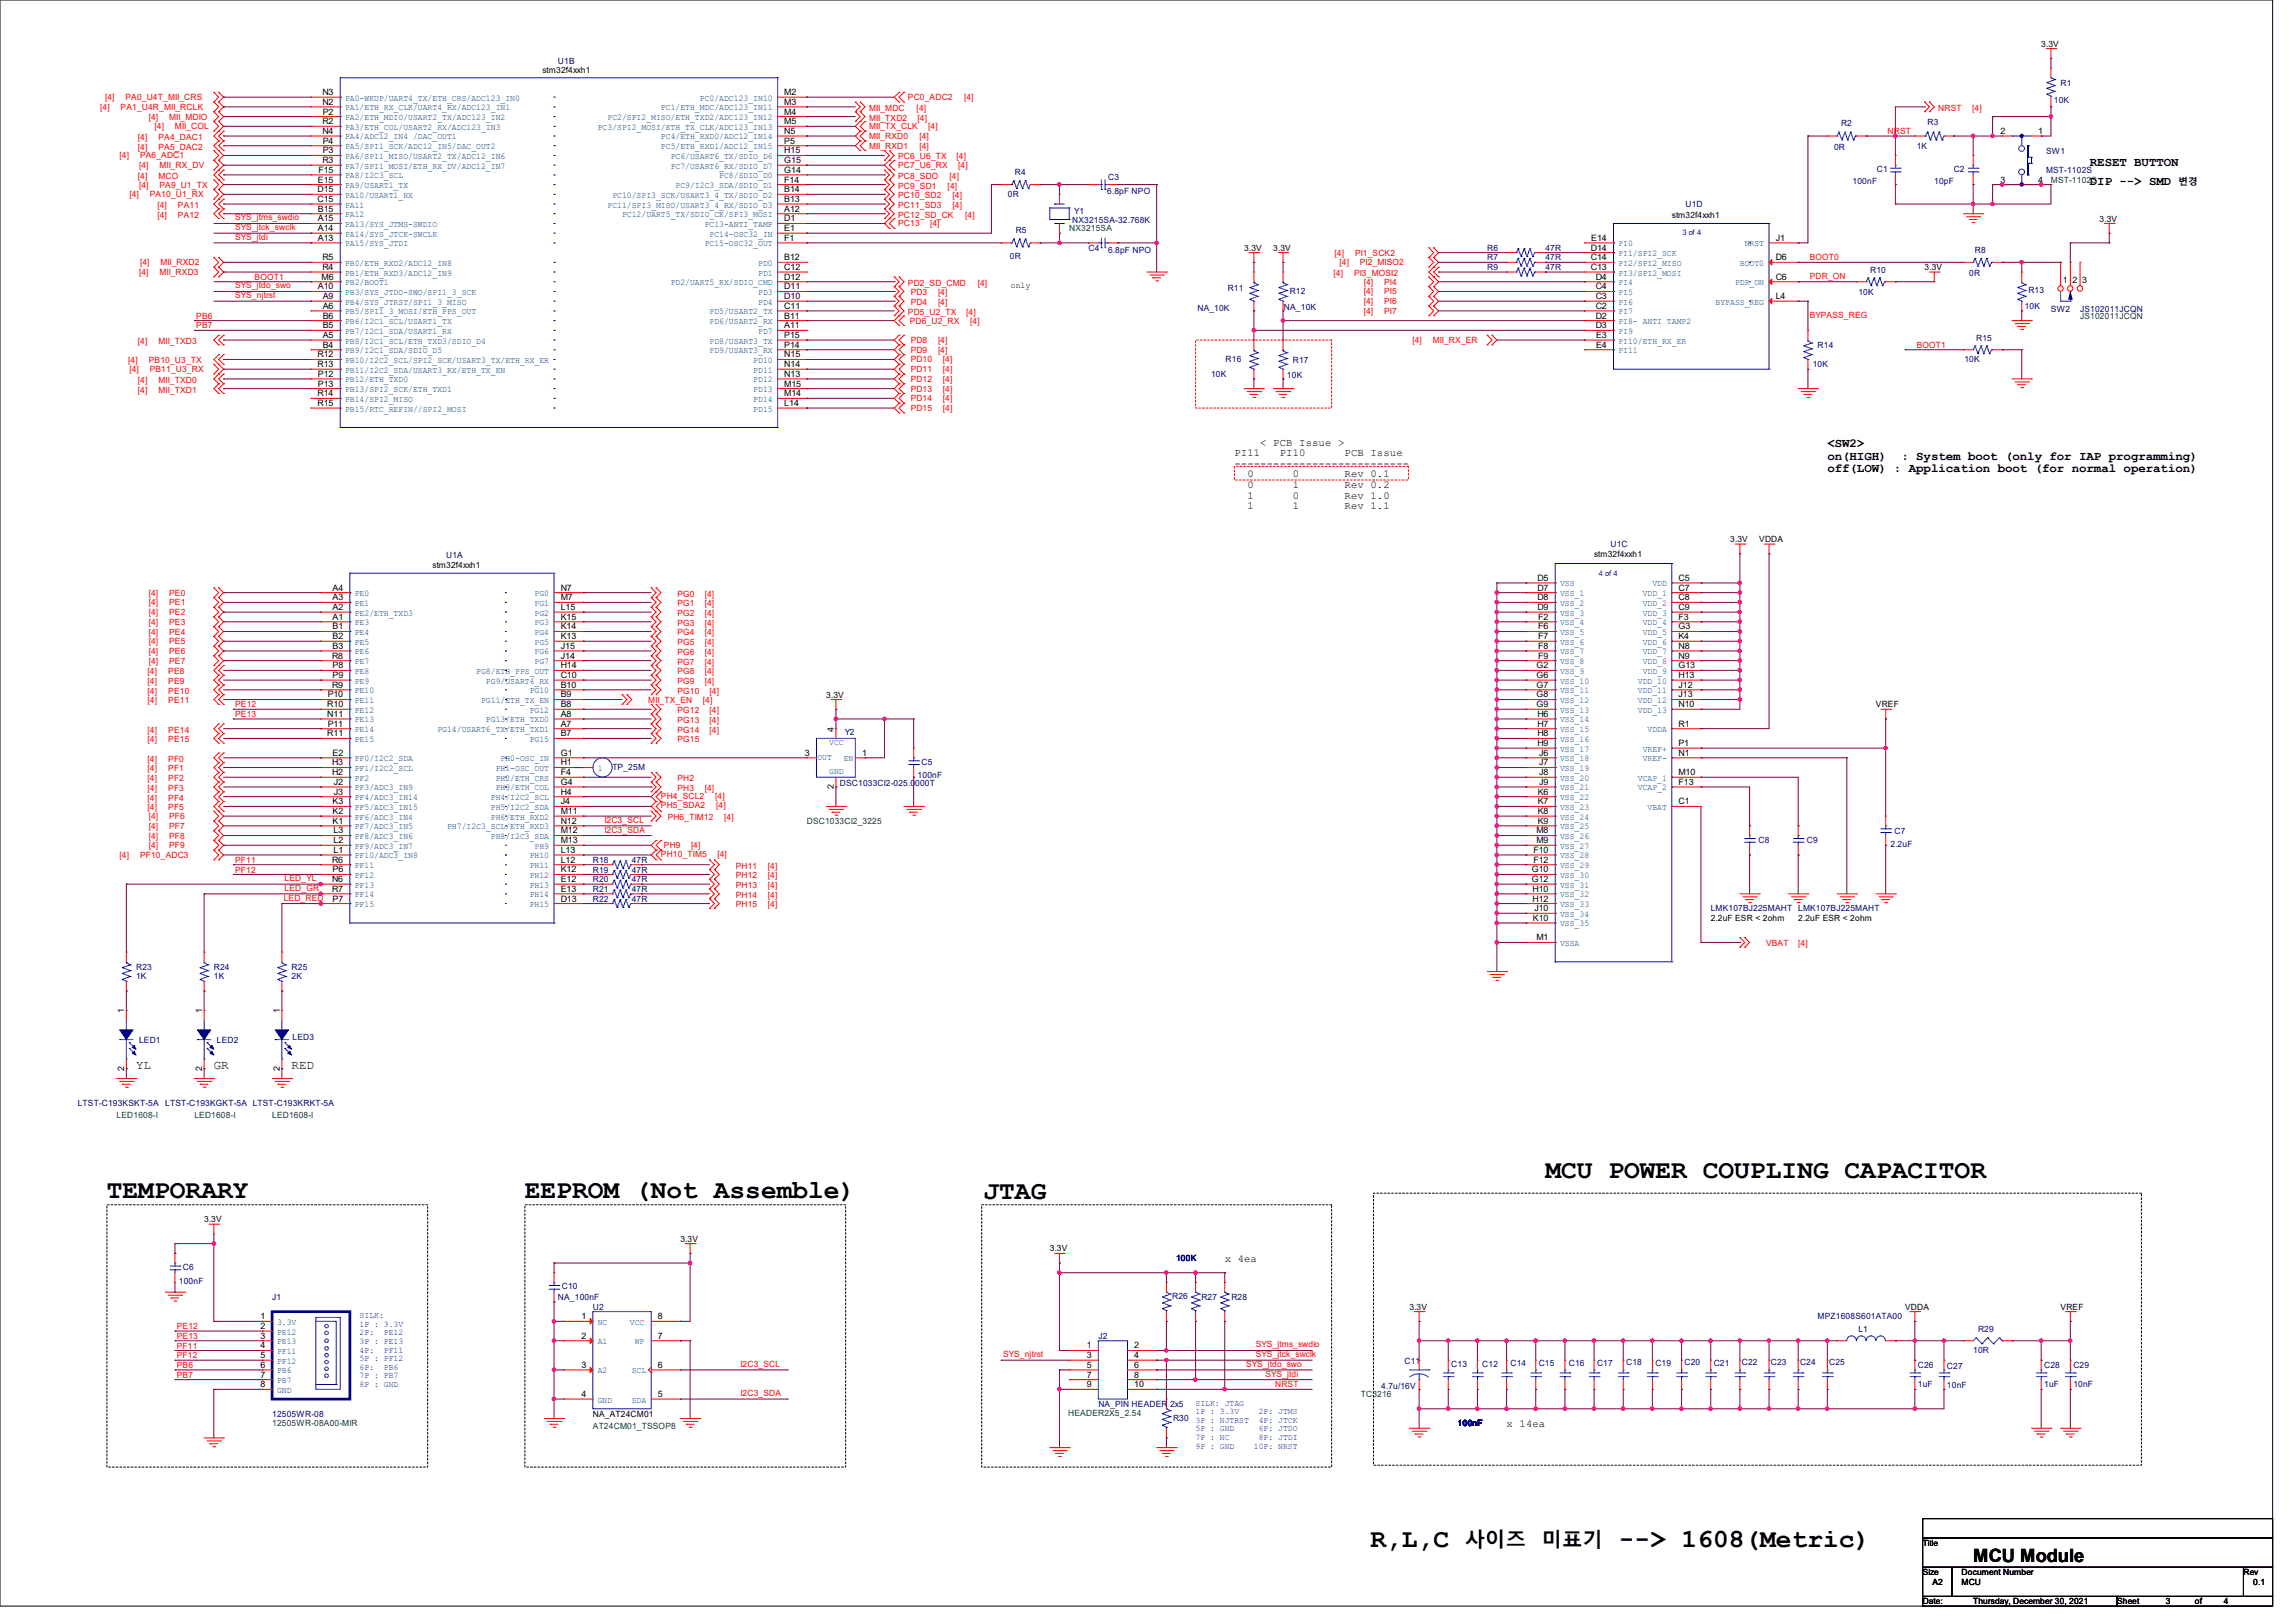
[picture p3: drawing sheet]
<svg xmlns="http://www.w3.org/2000/svg" width="420mm" height="297mm" viewBox="0 0 420 297" stroke-linecap="round" stroke-linejoin="round" font-family="sans-serif">
<defs><g id="words">
<g font-size="4.8">
<text x="282.7" y="215.6">MCU POWER COUPLING CAPACITOR</text>
<text x="19.6" y="219.2">TEMPORARY</text>
<text x="96" y="219.2">EEPROM (Not Assemble)</text>
<text x="179.9" y="219.5">JTAG</text>
<text x="250.7" y="283.2">R,L,C</text>
<text x="296.1" y="283.2">--&gt; 1608(Metric)</text>
</g>
<g font-size="3.7">
<text x="268" y="283.1">사이즈</text>
<text x="282" y="283.1">미표기</text>
</g>
<text font-size="3.3" x="360.9" y="285.8">MCU Module</text>
<g font-size="2.3">
<text x="382.3" y="30.3">RESET BUTTON</text>
<text x="382.3" y="33.9">DIP --&gt; SMD</text>
<text x="334.3" y="81.9">&lt;SW2&gt;</text>
<text x="334.3" y="84.2">on(HIGH)</text>
<text x="334.3" y="86.4">off(LOW) : Application boot (for normal operation)</text>
<text x="347.8" y="84.2">: System boot (only for IAP programming)</text>
<text x="24.9" y="195.7">YL</text>
<text x="39.1" y="195.7">GR</text>
<text x="53.4" y="195.7">RED</text>
</g>
<g font-size="1.9">
<text x="225.8" y="83.5">PI11</text>
<text x="230.5" y="81.5">&lt; PCB Issue &gt;</text>
<text x="234.1" y="83.5">PI10</text>
<text x="246" y="83.5">PCB Issue</text>
<text x="225.8" y="85.4">---------------------------</text>
<text x="228.2" y="87.4">0</text>
<text x="228.2" y="89.3">0</text>
<text x="236.5" y="87.4">0</text>
<text x="236.5" y="89.3">1</text>
<text x="246" y="87.4">Rev 0.1</text>
<text x="246" y="89.3">Rev 0.2</text>
<text x="228.2" y="91.3">1</text>
<text x="228.2" y="93.2">1</text>
<text x="236.5" y="91.3">0</text>
<text x="236.5" y="93.2">1</text>
<text x="246" y="91.3">Rev 1.0</text>
<text x="246" y="93.2">Rev 1.1</text>
<text x="224" y="230.9">x 4ea</text>
<text x="275.6" y="261.1">x 14ea</text>
</g>
<text font-size="1.7" x="398.5" y="33.9">변경</text>
<g font-size="1.6" fill="#000080">
<text x="102.1" y="11.8">U1B</text>
<text x="376.9" y="15.7">R1</text>
<text x="336.8" y="23.1">R2</text>
<text x="352.6" y="22.9">R3</text>
<text x="375.7" y="18.9">10K</text>
<text x="335.5" y="27.4">0R</text>
<text x="350.6" y="27.2">1K</text>
<text x="374.3" y="28.1">SW1</text>
<text x="185.6" y="32">R4</text>
<text x="202.5" y="35.6">6.8pF NPO</text>
<text x="202.7" y="32.9">C3</text>
<text x="338.9" y="33.6">100nF</text>
<text x="343.3" y="31.5">C1</text>
<text x="353.8" y="33.6">10pF</text>
<text x="357.4" y="31.5">C2</text>
<text x="374.3" y="31.7">MST-1102S</text>
<text x="184.4" y="36.1">0R</text>
<text x="196.1" y="40.9">NX3215SA-32.768K</text>
<text x="196.5" y="39.1">Y1</text>
<text x="308.3" y="37.9">U1D</text>
<text x="184.7" y="47.3">0R</text>
<text x="185.8" y="42.7">R5</text>
<text x="199.1" y="45.9">C4</text>
<text x="202.7" y="46.2">6.8pF NPO</text>
<text x="272" y="45.9">R6</text>
<text x="272" y="47.7">R7</text>
<text x="282.7" y="45.9">47R</text>
<text x="282.7" y="47.7">47R</text>
<text x="361.3" y="46.2">R8</text>
<text x="224.6" y="53.3">R11</text>
<text x="235.9" y="53.7">R12</text>
<text x="272" y="49.4">R9</text>
<text x="282.7" y="49.4">47R</text>
<text x="342.1" y="50">R10</text>
<text x="360.2" y="50.5">0R</text>
<text x="371" y="53.5">R13</text>
<text x="219" y="56.9">NA_10K</text>
<text x="234.9" y="56.7">NA_10K</text>
<text x="339.9" y="54.1">10K</text>
<text x="370.4" y="56.6">10K</text>
<text x="375.2" y="57.1">SW2</text>
<text x="380.5" y="57.1">JS102011JCQN</text>
<text x="332.5" y="63.7">R14</text>
<text x="361.5" y="62.4">R15</text>
<text x="221.5" y="69">10K</text>
<text x="224.2" y="66.2">R16</text>
<text x="235.4" y="69.2">10K</text>
<text x="236.5" y="66.5">R17</text>
<text x="331.6" y="67.2">10K</text>
<text x="359.3" y="66.2">10K</text>
<text x="294.6" y="100.1">U1C</text>
<text x="81.6" y="102.1">U1A</text>
<text x="154.5" y="134.4">Y2</text>
<text x="112" y="140.8">TP_25M</text>
<text x="153.6" y="143.8">DSC1033CI2-025.0000T</text>
<text x="167.9" y="142.4">100nF</text>
<text x="168.6" y="140">C5</text>
<text x="321.6" y="154.3">C8</text>
<text x="330.5" y="154.3">C9</text>
<text x="345.8" y="155.1">2.2uF</text>
<text x="346.5" y="152.6">C7</text>
<text x="108.5" y="161.5">R20</text>
<text x="108.5" y="157.9">R18</text>
<text x="108.5" y="159.7">R19</text>
<text x="115.6" y="161.5">47R</text>
<text x="115.6" y="157.9">47R</text>
<text x="115.6" y="159.7">47R</text>
<text x="108.5" y="163.2">R21</text>
<text x="108.5" y="165">R22</text>
<text x="115.6" y="163.2">47R</text>
<text x="115.6" y="165">47R</text>
<text x="312.9" y="166.8">LMK107BJ225MAHT</text>
<text x="328.9" y="166.8">LMK107BJ225MAHT</text>
<text x="24.9" y="177.5">R23</text>
<text x="24.9" y="179.2">1K</text>
<text x="39.1" y="177.5">R24</text>
<text x="39.1" y="179.2">1K</text>
<text x="53.3" y="177.5">R25</text>
<text x="53.3" y="179.2">2K</text>
<text x="25.4" y="190.8">LED1</text>
<text x="39.7" y="190.8">LED2</text>
<text x="53.5" y="190.2">LED3</text>
<text x="14.2" y="202.3">LTST-C193KSKT-5A</text>
<text x="30.2" y="202.3">LTST-C193KGKT-5A LTST-C193KRKT-5A</text>
<text x="33.4" y="232.4">C6</text>
<text x="215.1" y="230.8">100K</text>
<text x="32.7" y="234.9">100nF</text>
<text x="49.8" y="237.9">J1</text>
<text x="102.1" y="237.9">NA_100nF</text>
<text x="102.8" y="236">C10</text>
<text x="108.5" y="239.7">U2</text>
<text x="214.4" y="237.7">R26</text>
<text x="219.8" y="237.9">R27</text>
<text x="225.3" y="237.9">R28</text>
<text x="200.9" y="245">J2</text>
<text x="332.5" y="241.5">MPZ1608S601ATA00</text>
<text x="339.9" y="243.8">L1</text>
<text x="361.8" y="243.8">R29</text>
<text x="256.9" y="249.6">C11</text>
<text x="265.5" y="250.2">C13</text>
<text x="271.1" y="250.2">C12</text>
<text x="276.3" y="250">C14</text>
<text x="281.5" y="250">C15</text>
<text x="287" y="250">C16</text>
<text x="292.1" y="250">C17</text>
<text x="297.5" y="249.8">C18</text>
<text x="302.8" y="250">C19</text>
<text x="308.1" y="249.8">C20</text>
<text x="313.5" y="250">C21</text>
<text x="318.6" y="249.8">C22</text>
<text x="323.9" y="249.8">C23</text>
<text x="329.3" y="249.8">C24</text>
<text x="334.6" y="249.8">C25</text>
<text x="350.8" y="250.4">C26</text>
<text x="356.1" y="250.5">C27</text>
<text x="360.9" y="247.5">10R</text>
<text x="373.9" y="250.4">C28</text>
<text x="379.3" y="250.4">C29</text>
<text x="200.9" y="257.5">NA_PIN HEADER 2x5</text>
<text x="252.6" y="254.2">4.7u/16V</text>
<text x="350.8" y="253.9">1uF</text>
<text x="356.1" y="254.1">10nF</text>
<text x="373.9" y="253.9">1uF</text>
<text x="379.3" y="253.9">10nF</text>
<text x="49.8" y="259.2">12505WR-08</text>
<text x="214.6" y="260">R30</text>
<text x="266.7" y="261">100nF</text>
</g>
<g font-size="1.6">
<text x="373.4" y="8.6">3.3V</text>
<text x="59" y="17.4">N3</text>
<text x="99.2" y="13.3">stm32f4xxh1</text>
<text x="143.5" y="17.4">M2</text>
<text x="59" y="19.2">N2</text>
<text x="59" y="22.7">R2</text>
<text x="59.1" y="21">P2</text>
<text x="143.5" y="19.2">M3</text>
<text x="143.5" y="21">M4</text>
<text x="143.5" y="22.7">M5</text>
<text x="59" y="24.5">N4</text>
<text x="59" y="29.8">R3</text>
<text x="59.1" y="26.3">P4</text>
<text x="59.1" y="28.1">P3</text>
<text x="143.5" y="24.5">N5</text>
<text x="143.5" y="26.3">P5</text>
<text x="143.5" y="28.1">H15</text>
<text x="143.5" y="29.8">G15</text>
<text x="365.9" y="24.5">2</text>
<text x="372.8" y="24.5">1</text>
<text x="58.1" y="35.2">D15</text>
<text x="58.2" y="33.4">E15</text>
<text x="58.3" y="31.6">F15</text>
<text x="143.5" y="31.6">G14</text>
<text x="143.5" y="33.4">F14</text>
<text x="143.5" y="35.2">B14</text>
<text x="365.9" y="33.4">3</text>
<text x="372.8" y="33.4">4</text>
<text x="58.1" y="37">C15</text>
<text x="58.2" y="38.7">B15</text>
<text x="58.2" y="40.5">A15</text>
<text x="143.5" y="37">B13</text>
<text x="143.5" y="38.7">A12</text>
<text x="143.5" y="40.5">D1</text>
<text x="305.8" y="39.8">stm32f4xxh1</text>
<text x="384" y="40.6">3.3V</text>
<text x="58.2" y="42.3">A14</text>
<text x="58.2" y="44.1">A13</text>
<text x="59" y="47.6">R5</text>
<text x="143.5" y="42.3">E1</text>
<text x="143.5" y="44.1">F1</text>
<text x="143.5" y="47.6">B12</text>
<text x="227.6" y="45.9">3.3V</text>
<text x="232.9" y="45.9">3.3V</text>
<text x="291" y="45.8">D14</text>
<text x="291" y="47.6">C14</text>
<text x="291.1" y="44.1">E14</text>
<text x="324.8" y="44.1">J1</text>
<text x="324.8" y="47.6">D6</text>
<text x="58.2" y="53">A10</text>
<text x="58.8" y="51.2">M6</text>
<text x="59" y="49.4">R4</text>
<text x="143.5" y="49.4">C12</text>
<text x="143.5" y="51.2">D12</text>
<text x="143.5" y="53">D11</text>
<text x="184.9" y="52.8">only</text>
<text x="291" y="49.4">C13</text>
<text x="291.9" y="51.2">D4</text>
<text x="291.9" y="53">C4</text>
<text x="324.8" y="51.2">C6</text>
<text x="352" y="49.4">3.3V</text>
<text x="377.3" y="51.7">1</text>
<text x="379.1" y="51.7">2</text>
<text x="380.9" y="51.7">3</text>
<text x="59.1" y="54.7">A9</text>
<text x="59.1" y="56.5">A6</text>
<text x="59.1" y="58.3">B6</text>
<text x="143.5" y="54.7">D10</text>
<text x="143.5" y="56.5">C11</text>
<text x="143.5" y="58.3">B11</text>
<text x="291.9" y="54.7">C3</text>
<text x="291.9" y="56.5">C2</text>
<text x="291.9" y="58.3">D2</text>
<text x="324.8" y="54.7">L4</text>
<text x="58.1" y="65.4">R12</text>
<text x="59.1" y="60.1">B5</text>
<text x="59.1" y="61.8">A5</text>
<text x="59.1" y="63.6">B4</text>
<text x="143.5" y="60.1">A11</text>
<text x="143.5" y="61.8">P15</text>
<text x="143.5" y="63.6">P14</text>
<text x="143.5" y="65.4">N15</text>
<text x="291.9" y="60.1">D3</text>
<text x="292" y="61.8">E3</text>
<text x="292" y="63.6">E4</text>
<text x="58.1" y="67.2">R13</text>
<text x="58.2" y="69">P12</text>
<text x="58.2" y="70.7">P13</text>
<text x="143.5" y="67.2">N14</text>
<text x="143.5" y="69">N13</text>
<text x="143.5" y="70.7">M15</text>
<text x="58.1" y="72.5">R14</text>
<text x="58.1" y="74.3">R15</text>
<text x="143.5" y="72.5">M14</text>
<text x="143.5" y="74.3">L14</text>
<text x="291.6" y="101.9">stm32f4xxh1</text>
<text x="316.5" y="99.2">3.3V</text>
<text x="321.8" y="99.2">VDDA</text>
<text x="79.1" y="104">stm32f4xxh1</text>
<text x="281.2" y="106.3">D5</text>
<text x="307" y="106.3">C5</text>
<text x="60.8" y="108.1">A4</text>
<text x="60.8" y="109.9">A3</text>
<text x="60.8" y="111.6">A2</text>
<text x="60.8" y="113.4">A1</text>
<text x="102.6" y="108.1">N7</text>
<text x="102.6" y="109.9">M7</text>
<text x="102.6" y="111.6">L15</text>
<text x="102.6" y="113.4">K15</text>
<text x="281.2" y="108.1">D7</text>
<text x="281.2" y="109.9">D8</text>
<text x="281.2" y="111.6">D9</text>
<text x="281.4" y="113.4">F2</text>
<text x="307" y="108.1">C7</text>
<text x="307" y="109.9">C8</text>
<text x="307" y="111.6">C9</text>
<text x="307" y="113.4">F3</text>
<text x="60.8" y="115.2">B1</text>
<text x="60.8" y="117">B2</text>
<text x="60.8" y="118.7">B3</text>
<text x="102.6" y="115.2">K14</text>
<text x="102.6" y="117">K13</text>
<text x="102.6" y="118.7">J15</text>
<text x="281.4" y="115.2">F6</text>
<text x="281.4" y="117">F7</text>
<text x="281.4" y="118.7">F8</text>
<text x="307" y="115.2">G3</text>
<text x="307" y="117">K4</text>
<text x="307" y="118.7">N8</text>
<text x="60.7" y="120.5">R8</text>
<text x="60.7" y="125.9">R9</text>
<text x="60.8" y="122.3">P8</text>
<text x="60.8" y="124.1">P9</text>
<text x="102.6" y="120.5">J14</text>
<text x="102.6" y="122.3">H14</text>
<text x="102.6" y="124.1">C10</text>
<text x="102.6" y="125.9">B10</text>
<text x="281.1" y="122.3">G2</text>
<text x="281.1" y="124.1">G6</text>
<text x="281.1" y="125.9">G7</text>
<text x="281.4" y="120.5">F9</text>
<text x="307" y="120.5">N9</text>
<text x="307" y="122.3">G13</text>
<text x="307" y="124.1">H13</text>
<text x="307" y="125.9">J12</text>
<text x="59.9" y="129.4">R10</text>
<text x="59.9" y="131.2">N11</text>
<text x="59.9" y="127.6">P10</text>
<text x="102.6" y="127.6">B9</text>
<text x="102.6" y="129.4">B8</text>
<text x="102.6" y="131.2">A8</text>
<text x="151.1" y="127.7">3.3V</text>
<text x="281.1" y="127.6">G8</text>
<text x="281.1" y="129.4">G9</text>
<text x="281.2" y="131.2">H6</text>
<text x="307" y="127.6">J13</text>
<text x="307" y="129.4">N10</text>
<text x="343.2" y="129.5">VREF</text>
<text x="59.9" y="134.7">R11</text>
<text x="59.9" y="133">P11</text>
<text x="102.6" y="133">A7</text>
<text x="102.6" y="134.7">B7</text>
<text x="152.5" y="133.9" transform="rotate(-90 152.5 133.9)">4</text>
<text x="281.2" y="133">H7</text>
<text x="281.2" y="134.7">H8</text>
<text x="281.2" y="136.5">H9</text>
<text x="307" y="133">R1</text>
<text x="307" y="136.5">P1</text>
<text x="60.7" y="140.1">H3</text>
<text x="60.7" y="141.9">H2</text>
<text x="60.8" y="138.3">E2</text>
<text x="61.1" y="143.6">J2</text>
<text x="102.6" y="138.3">G1</text>
<text x="102.6" y="140.1">H1</text>
<text x="102.6" y="141.9">F4</text>
<text x="102.6" y="143.6">G4</text>
<text x="147.2" y="138.3">3</text>
<text x="157.7" y="138.3">1</text>
<text x="281.6" y="138.3">J6</text>
<text x="281.6" y="140.1">J7</text>
<text x="281.6" y="141.9">J8</text>
<text x="281.6" y="143.6">J9</text>
<text x="307" y="138.3">N1</text>
<text x="307" y="141.9">M10</text>
<text x="307" y="143.6">F13</text>
<text x="60.8" y="147.2">K3</text>
<text x="60.8" y="149">K2</text>
<text x="61.1" y="145.4">J3</text>
<text x="102.6" y="145.4">H4</text>
<text x="102.6" y="147.2">J4</text>
<text x="102.6" y="149">M11</text>
<text x="152.5" y="144.4" transform="rotate(-90 152.5 144.4)">2</text>
<text x="281.3" y="145.4">K6</text>
<text x="281.3" y="147.2">K7</text>
<text x="281.3" y="149">K8</text>
<text x="307" y="147.2">C1</text>
<text x="60.8" y="150.8">K1</text>
<text x="61" y="152.5">L3</text>
<text x="61" y="154.3">L2</text>
<text x="102.6" y="150.8">N12</text>
<text x="102.6" y="152.5">M12</text>
<text x="102.6" y="154.3">M13</text>
<text x="281" y="152.5">M8</text>
<text x="281" y="154.3">M9</text>
<text x="281.3" y="150.8">K9</text>
<text x="60.7" y="157.9">R6</text>
<text x="60.7" y="161.4">N6</text>
<text x="60.8" y="159.6">P6</text>
<text x="61" y="156.1">L1</text>
<text x="102.6" y="156.1">L13</text>
<text x="102.6" y="157.9">L12</text>
<text x="102.6" y="159.6">K12</text>
<text x="102.6" y="161.4">E12</text>
<text x="280.2" y="159.6">G10</text>
<text x="280.2" y="161.4">G12</text>
<text x="280.5" y="156.1">F10</text>
<text x="280.5" y="157.9">F12</text>
<text x="60.7" y="163.2">R7</text>
<text x="60.8" y="165">P7</text>
<text x="102.6" y="163.2">E13</text>
<text x="102.6" y="165">D13</text>
<text x="280.3" y="163.2">H10</text>
<text x="280.3" y="165">H12</text>
<text x="280.7" y="166.8">J10</text>
<text x="280.4" y="168.5">K10</text>
<text x="281" y="172.1">M1</text>
<text x="312.9" y="168.6">2.2uF ESR &lt; 2ohm</text>
<text x="328.9" y="168.6">2.2uF ESR &lt; 2ohm</text>
<text x="22.7" y="185.5" transform="rotate(-90 22.7 185.5)">1</text>
<text x="37" y="185.5" transform="rotate(-90 37 185.5)">1</text>
<text x="51.2" y="185.5" transform="rotate(-90 51.2 185.5)">1</text>
<text x="22.7" y="195.9" transform="rotate(-90 22.7 195.9)">2</text>
<text x="37" y="195.9" transform="rotate(-90 37 195.9)">2</text>
<text x="51.2" y="195.9" transform="rotate(-90 51.2 195.9)">2</text>
<text x="37.3" y="223.7">3.3V</text>
<text x="124.5" y="227.2">3.3V</text>
<text x="192" y="229">3.3V</text>
<text x="257.8" y="239.7">3.3V</text>
<text x="348.5" y="239.7">VDDA</text>
<text x="376.9" y="239.7">VREF</text>
<text x="47.7" y="241.4">1</text>
<text x="47.7" y="243.2">2</text>
<text x="47.7" y="245">3</text>
<text x="106.3" y="241.4">1</text>
<text x="106.3" y="245">2</text>
<text x="120.4" y="241.4">8</text>
<text x="120.4" y="245">7</text>
<text x="47.7" y="246.8">4</text>
<text x="47.7" y="248.5">5</text>
<text x="47.7" y="250.3">6</text>
<text x="106.3" y="250.3">3</text>
<text x="120.4" y="250.3">6</text>
<text x="198.8" y="246.8">1</text>
<text x="198.8" y="248.5">3</text>
<text x="198.8" y="250.3">5</text>
<text x="207.5" y="246.8">2</text>
<text x="207.5" y="248.5">4</text>
<text x="207.5" y="250.3">6</text>
<text x="47.7" y="252.1">7</text>
<text x="47.7" y="253.9">8</text>
<text x="106.3" y="255.7">4</text>
<text x="120.4" y="255.7">5</text>
<text x="198.8" y="252.1">7</text>
<text x="198.8" y="253.9">9</text>
<text x="207.5" y="252.1">8</text>
<text x="207.5" y="253.9">10</text>
<text x="108.5" y="259.2">NA_AT24CM01</text>
<text x="351.7" y="282.9">Title</text>
<text x="351.7" y="288.2">Size</text>
<text x="351.7" y="293.6">Date:</text>
<text x="353.5" y="290">A2</text>
<text x="358.8" y="288.2">Document Number</text>
<text x="358.8" y="290">MCU</text>
<text x="360.9" y="293.6">Thursday, December 30, 2021</text>
<text x="387.3" y="293.6">Sheet</text>
<text x="396.2" y="293.6">3</text>
<text x="401.5" y="293.6">of</text>
<text x="406.8" y="293.6">4</text>
<text x="410.4" y="288.2">Rev</text>
<text x="412.2" y="290">0.1</text>
</g>
<g font-size="1.6" fill="#f00">
<text x="18.3" y="20.1">[4]</text>
<text x="19.2" y="18.3">[4]</text>
<text x="22.1" y="20.1">PA1_U4R_MII_RCLK</text>
<text x="22.9" y="18.3">PA0_U4T_MII_CRS</text>
<text x="27.2" y="21.9">[4]</text>
<text x="28.3" y="23.7">[4]</text>
<text x="30.9" y="21.9">MII_MDIO</text>
<text x="32" y="23.7">MII_COL</text>
<text x="159" y="20.3">MII_MDC</text>
<text x="159" y="22.1">MII_TXD2</text>
<text x="159" y="23.7">MII_TX_CLK</text>
<text x="166.1" y="18.3">PC0_ADC2</text>
<text x="167.7" y="20.3">[4]</text>
<text x="167.8" y="22.1">[4]</text>
<text x="169.8" y="23.7">[4]</text>
<text x="176.4" y="18.3">[4]</text>
<text x="354.5" y="20.3">NRST</text>
<text x="360.8" y="20.3">[4]</text>
<text x="21.9" y="29">[4]</text>
<text x="25.2" y="25.6">[4]</text>
<text x="25.2" y="27.4">[4]</text>
<text x="25.6" y="29">PA6_ADC1</text>
<text x="29" y="25.6">PA4_DAC1</text>
<text x="29" y="27.4">PA5_DAC2</text>
<text x="159" y="25.4">MII_RXD0</text>
<text x="159" y="27.2">MII_RXD1</text>
<text x="164.3" y="29.2">PC6_U6_TX</text>
<text x="168.2" y="25.4">[4]</text>
<text x="168.2" y="27.2">[4]</text>
<text x="175" y="29.2">[4]</text>
<text x="345.3" y="24.6">NRST</text>
<text x="25.2" y="32.7">[4]</text>
<text x="25.4" y="30.8">[4]</text>
<text x="25.4" y="34.3">[4]</text>
<text x="29" y="32.7">MCO</text>
<text x="29.2" y="30.8">MII_RX_DV</text>
<text x="29.2" y="34.3">PA9_U1_TX</text>
<text x="164.3" y="30.8">PC7_U6_RX</text>
<text x="164.3" y="32.7">PC8_SDO</text>
<text x="164.3" y="34.5">PC9_SD1</text>
<text x="173.3" y="34.5">[4]</text>
<text x="173.7" y="32.7">[4]</text>
<text x="175.3" y="30.8">[4]</text>
<text x="23.7" y="36.1">[4]</text>
<text x="27.4" y="36.1">PA10_U1_RX</text>
<text x="28.8" y="38.1">[4]</text>
<text x="28.8" y="39.8">[4]</text>
<text x="32.6" y="38.1">PA11</text>
<text x="32.6" y="39.8">PA12</text>
<text x="43" y="40.3">SYS_jtms_swdio</text>
<text x="164.3" y="36.3">PC10_SD2</text>
<text x="164.3" y="38.1">PC11_SD3</text>
<text x="164.3" y="39.8">PC12_SD_CK</text>
<text x="164.3" y="41.4">PC13</text>
<text x="170.1" y="41.4">[4]</text>
<text x="174.2" y="36.3">[4]</text>
<text x="174.2" y="38.1">[4]</text>
<text x="176.6" y="39.8">[4]</text>
<text x="43" y="42.1">SYS_jtck_swclk</text>
<text x="43" y="43.9">SYS_jtdi</text>
<text x="244.1" y="46.8">[4]</text>
<text x="247.9" y="46.8">PI1_SCK2</text>
<text x="331" y="47.7">BOOT0</text>
<text x="25.4" y="50.3">[4]</text>
<text x="25.6" y="48.6">[4]</text>
<text x="29.2" y="50.3">MII_RXD3</text>
<text x="29.3" y="48.6">MII_RXD2</text>
<text x="43" y="52.8">SYS_jtdo_swo</text>
<text x="46.6" y="51.2">BOOT1</text>
<text x="166.1" y="52.3">PD2_SD_CMD</text>
<text x="178.9" y="52.3">[4]</text>
<text x="243.9" y="50.5">[4]</text>
<text x="245" y="48.6">[4]</text>
<text x="247.7" y="50.5">PI3_MOSI2</text>
<text x="248.7" y="48.6">PI2_MISO2</text>
<text x="249.5" y="52.1">[4]</text>
<text x="249.5" y="53.9">[4]</text>
<text x="253.2" y="52.1">PI4</text>
<text x="253.2" y="53.9">PI5</text>
<text x="331" y="51">PDR_ON</text>
<text x="35.9" y="58.3">PB6</text>
<text x="43" y="54.6">SYS_njtrst</text>
<text x="166.1" y="57.6">PD5_U2_TX</text>
<text x="166.4" y="59.2">PD6_U2_RX</text>
<text x="166.6" y="54.1">PD3</text>
<text x="166.6" y="55.8">PD4</text>
<text x="171.6" y="54.1">[4]</text>
<text x="171.6" y="55.8">[4]</text>
<text x="176.7" y="57.6">[4]</text>
<text x="177.5" y="59.2">[4]</text>
<text x="249.5" y="55.7">[4]</text>
<text x="249.5" y="57.4">[4]</text>
<text x="253.2" y="55.7">PI6</text>
<text x="253.2" y="57.4">PI7</text>
<text x="331" y="58.1">BYPASS_REG</text>
<text x="25.2" y="62.9">[4]</text>
<text x="29" y="62.9">MII_TXD3</text>
<text x="35.9" y="60.1">PB7</text>
<text x="166.6" y="62.8">PD8</text>
<text x="166.6" y="64.6">PD9</text>
<text x="171.6" y="62.8">[4]</text>
<text x="171.6" y="64.6">[4]</text>
<text x="258.4" y="62.8">[4]</text>
<text x="262.1" y="62.8">MII_RX_ER</text>
<text x="350.6" y="63.7">BOOT1</text>
<text x="23.5" y="66.5">[4]</text>
<text x="23.7" y="68.1">[4]</text>
<text x="25.2" y="70.1">[4]</text>
<text x="25.2" y="71.8">[4]</text>
<text x="27.2" y="66.5">PB10_U3_TX</text>
<text x="27.4" y="68.1">PB11_U3_RX</text>
<text x="29" y="70.1">MII_TXD0</text>
<text x="29" y="71.8">MII_TXD1</text>
<text x="166.6" y="66.3">PD10</text>
<text x="166.6" y="68.1">PD11</text>
<text x="166.6" y="69.9">PD12</text>
<text x="166.6" y="71.7">PD13</text>
<text x="172.5" y="66.3">[4]</text>
<text x="172.5" y="68.1">[4]</text>
<text x="172.5" y="69.9">[4]</text>
<text x="172.5" y="71.7">[4]</text>
<text x="166.6" y="73.4">PD14</text>
<text x="166.6" y="75.2">PD15</text>
<text x="172.5" y="73.4">[4]</text>
<text x="172.5" y="75.2">[4]</text>
<text x="27.2" y="109">[4]</text>
<text x="27.2" y="110.8">[4]</text>
<text x="27.2" y="112.6">[4]</text>
<text x="30.9" y="109">PE0</text>
<text x="30.9" y="110.8">PE1</text>
<text x="30.9" y="112.6">PE2</text>
<text x="123.9" y="109.2">PG0</text>
<text x="123.9" y="111">PG1</text>
<text x="123.9" y="112.7">PG2</text>
<text x="128.9" y="109.2">[4]</text>
<text x="128.9" y="111">[4]</text>
<text x="128.9" y="112.7">[4]</text>
<text x="27.2" y="114.3">[4]</text>
<text x="27.2" y="116.1">[4]</text>
<text x="27.2" y="117.9">[4]</text>
<text x="27.2" y="119.7">[4]</text>
<text x="30.9" y="114.3">PE3</text>
<text x="30.9" y="116.1">PE4</text>
<text x="30.9" y="117.9">PE5</text>
<text x="30.9" y="119.7">PE6</text>
<text x="123.9" y="114.5">PG3</text>
<text x="123.9" y="116.3">PG4</text>
<text x="123.9" y="118.1">PG5</text>
<text x="123.9" y="119.8">PG6</text>
<text x="128.9" y="114.5">[4]</text>
<text x="128.9" y="116.3">[4]</text>
<text x="128.9" y="118.1">[4]</text>
<text x="128.9" y="119.8">[4]</text>
<text x="27" y="123.4">[4]</text>
<text x="27" y="125.2">[4]</text>
<text x="27.2" y="121.5">[4]</text>
<text x="30.8" y="123.4">PE8</text>
<text x="30.8" y="125.2">PE9</text>
<text x="30.9" y="121.5">PE7</text>
<text x="123.9" y="121.6">PG7</text>
<text x="123.9" y="123.4">PG8</text>
<text x="123.9" y="125.2">PG9</text>
<text x="128.9" y="121.6">[4]</text>
<text x="128.9" y="123.4">[4]</text>
<text x="128.9" y="125.2">[4]</text>
<text x="27" y="127">[4]</text>
<text x="27" y="128.7">[4]</text>
<text x="30.8" y="127">PE10</text>
<text x="30.8" y="128.7">PE11</text>
<text x="43" y="129.5">PE12</text>
<text x="43" y="131.2">PE13</text>
<text x="118.6" y="128.7">MII_TX_EN</text>
<text x="123.9" y="127">PG10</text>
<text x="123.9" y="130.5">PG12</text>
<text x="128.6" y="128.7">[4]</text>
<text x="129.8" y="127">[4]</text>
<text x="129.8" y="130.5">[4]</text>
<text x="27" y="134.1">[4]</text>
<text x="27" y="135.8">[4]</text>
<text x="30.8" y="134.1">PE14</text>
<text x="30.8" y="135.8">PE15</text>
<text x="123.9" y="132.3">PG13</text>
<text x="123.9" y="134.1">PG14</text>
<text x="123.9" y="135.8">PG15</text>
<text x="129.8" y="132.3">[4]</text>
<text x="129.8" y="134.1">[4]</text>
<text x="27" y="139.4">[4]</text>
<text x="27" y="141.2">[4]</text>
<text x="27" y="143">[4]</text>
<text x="30.8" y="139.4">PF0</text>
<text x="30.8" y="141.2">PF1</text>
<text x="30.8" y="143">PF2</text>
<text x="123.9" y="143">PH2</text>
<text x="27" y="144.7">[4]</text>
<text x="27" y="146.5">[4]</text>
<text x="27" y="148.3">[4]</text>
<text x="27.2" y="149.9">[4]</text>
<text x="30.8" y="144.7">PF3</text>
<text x="30.8" y="146.5">PF4</text>
<text x="30.8" y="148.3">PF5</text>
<text x="30.9" y="149.9">PF6</text>
<text x="120.9" y="146.2">PH4_SCL2</text>
<text x="120.9" y="148">PH5_SDA2</text>
<text x="123.9" y="144.7">PH3</text>
<text x="128.9" y="144.7">[4]</text>
<text x="130.8" y="146.2">[4]</text>
<text x="131" y="148">[4]</text>
<text x="27.2" y="151.7">[4]</text>
<text x="27.2" y="153.5">[4]</text>
<text x="27.2" y="155.2">[4]</text>
<text x="30.9" y="151.7">PF7</text>
<text x="30.9" y="153.5">PF8</text>
<text x="30.9" y="155.2">PF9</text>
<text x="110.6" y="150.6">I2C3_SCL</text>
<text x="110.6" y="152.4">I2C3_SDA</text>
<text x="121.5" y="155.2">PH9</text>
<text x="122.1" y="150.1">PH6_TIM12</text>
<text x="126.4" y="155.2">[4]</text>
<text x="132.5" y="150.1">[4]</text>
<text x="21.9" y="157">[4]</text>
<text x="25.6" y="157">PF10_ADC3</text>
<text x="43" y="157.9">PF11</text>
<text x="43" y="159.7">PF12</text>
<text x="52.1" y="161.2">LED_YL</text>
<text x="120.9" y="156.8">PH10_TIM5</text>
<text x="131.2" y="156.8">[4]</text>
<text x="134.6" y="159">PH11</text>
<text x="134.6" y="160.7">PH12</text>
<text x="140.5" y="159">[4]</text>
<text x="140.5" y="160.7">[4]</text>
<text x="51.9" y="164.8">LED_RED</text>
<text x="52.1" y="163">LED_GR</text>
<text x="134.6" y="162.5">PH13</text>
<text x="134.6" y="164.3">PH14</text>
<text x="134.6" y="166.1">PH15</text>
<text x="140.5" y="162.5">[4]</text>
<text x="140.5" y="164.3">[4]</text>
<text x="140.5" y="166.1">[4]</text>
<text x="323" y="173.2">VBAT</text>
<text x="328.9" y="173.2">[4]</text>
<text x="32.3" y="243.2">PE12</text>
<text x="32.3" y="245">PE13</text>
<text x="32.3" y="246.8">PF11</text>
<text x="32.3" y="248.6">PF12</text>
<text x="32.3" y="250.4">PB6</text>
<text x="135.5" y="250.1">I2C3_SCL</text>
<text x="183.5" y="248.4">SYS_njtrst</text>
<text x="227.9" y="250.1">SYS_jtdo_swo</text>
<text x="229.7" y="246.6">SYS_jtms_swdio</text>
<text x="229.7" y="248.4">SYS_jtck_swclk</text>
<text x="231.5" y="251.9">SYS_jtdi</text>
<text x="32.3" y="252.1">PB7</text>
<text x="135.5" y="255.5">I2C3_SDA</text>
<text x="233.3" y="253.9">NRST</text>
</g>
<g font-size="1.6" fill="#004080">
<text x="63.1" y="18.4">PA0-WKUP/UART4_TX/ETH_CRS/ADC123_IN0</text>
<text x="63.1" y="20.2">PA1/ETH_RX_CLK/UART4_RX/ADC123_IN1</text>
<text x="63.1" y="22">PA2/ETH_MDIO/USART2_TX/ADC123_IN2</text>
<text x="63.1" y="23.7">PA3/ETH_COL/USART2_RX/ADC123_IN3</text>
<text x="109.3" y="23.7">PC3/SPI2_MOSI/ETH_TX_CLK/ADC123_IN13</text>
<text x="111.1" y="22">PC2/SPI2_MISO/ETH_TXD2/ADC123_IN12</text>
<text x="120.9" y="20.2">PC1/ETH_MDC/ADC123_IN11</text>
<text x="128" y="18.4">PC0/ADC123_IN10</text>
<text x="63.1" y="25.5">PA4/ADC12_IN4 /DAC_OUT1</text>
<text x="63.1" y="27.3">PA5/SPI1_SCK/ADC12_IN5/DAC_OUT2</text>
<text x="63.1" y="29.1">PA6/SPI1_MISO/USART2_TX/ADC12_IN6</text>
<text x="120.9" y="25.5">PC4/ETH_RXD0/ADC12_IN14</text>
<text x="120.9" y="27.3">PC5/ETH_RXD1/ADC12_IN15</text>
<text x="122.7" y="29.1">PC6/USART6_TX/SDIO_D6</text>
<text x="63.1" y="30.9">PA7/SPI1_MOSI/ETH_RX_DV/ADC12_IN7</text>
<text x="63.1" y="32.6">PA8/I2C3_SCL</text>
<text x="63.1" y="34.4">PA9/USART1_TX</text>
<text x="122.7" y="30.9">PC7/USART6_RX/SDIO_D7</text>
<text x="123.6" y="34.4">PC9/I2C3_SDA/SDIO_D1</text>
<text x="131.6" y="32.6">PC8/SDIO_D0</text>
<text x="63.1" y="36.2">PA10/USART1_RX</text>
<text x="63.1" y="38">PA11</text>
<text x="63.1" y="39.8">PA12</text>
<text x="63.1" y="41.5">PA13/SYS_JTMS-SWDIO</text>
<text x="111.1" y="38">PC11/SPI3_MISO/USART3_4_RX/SDIO_D3</text>
<text x="112" y="36.2">PC10/SPI3_SCK/USART3_4_TX/SDIO_D2</text>
<text x="113.8" y="39.8">PC12/UART5_TX/SDIO_CK/SPI3_MOSI</text>
<text x="128.9" y="41.5">PC13-ANTI_TAMP</text>
<text x="63.1" y="43.3">PA14/SYS_JTCK-SWCLK</text>
<text x="63.1" y="45.1">PA15/SYS_JTDI</text>
<text x="128.9" y="45.1">PC15-OSC32_OUT</text>
<text x="129.8" y="43.3">PC14-OSC32_IN</text>
<text x="296" y="45.1">PI0</text>
<text x="296" y="46.9">PI1/SPI2_SCK</text>
<text x="319.2" y="45.1">NRST</text>
<text x="63.1" y="48.6">PB0/ETH_RXD2/ADC12_IN8</text>
<text x="63.1" y="50.4">PB1/ETH_RXD3/ADC12_IN9</text>
<text x="63.1" y="52.2">PB2/BOOT1</text>
<text x="63.1" y="54">PB3/SYS_JTDO-SWO/SPI1_3_SCK</text>
<text x="122.7" y="52.2">PD2/UART5_RX/SDIO_CMD</text>
<text x="138.7" y="48.6">PD0</text>
<text x="138.7" y="50.4">PD1</text>
<text x="138.7" y="54">PD3</text>
<text x="296" y="48.6">PI2/SPI2_MISO</text>
<text x="296" y="50.4">PI3/SPI2_MOSI</text>
<text x="296" y="52.2">PI4</text>
<text x="296" y="54">PI5</text>
<text x="317.4" y="52.2">PDR_ON</text>
<text x="318.3" y="48.6">BOOT0</text>
<text x="63.1" y="55.8">PB4/SYS_JTRST/SPI1_3_MISO</text>
<text x="63.1" y="57.5">PB5/SPI1_3_MOSI/ETH_PPS_OUT</text>
<text x="63.1" y="59.3">PB6/I2C1_SCL/USART1_TX</text>
<text x="129.8" y="57.5">PD5/USART2_TX</text>
<text x="129.8" y="59.3">PD6/USART2_RX</text>
<text x="138.7" y="55.8">PD4</text>
<text x="296" y="55.8">PI6</text>
<text x="296" y="57.5">PI7</text>
<text x="296" y="59.3">PI8- ANTI TAMP2</text>
<text x="313.8" y="55.8">BYPASS_REG</text>
<text x="63.1" y="61.1">PB7/I2C1_SDA/USART1_RX</text>
<text x="63.1" y="62.9">PB8/I2C1_SCL/ETH_TXD3/SDIO_D4</text>
<text x="63.1" y="64.6">PB9/I2C1_SDA/SDIO_D5</text>
<text x="129.8" y="62.9">PD8/USART3_TX</text>
<text x="129.8" y="64.6">PD9/USART3_RX</text>
<text x="138.7" y="61.1">PD7</text>
<text x="296" y="61.1">PI9</text>
<text x="296" y="62.9">PI10/ETH_RX_ER</text>
<text x="296" y="64.6">PI11</text>
<text x="63.1" y="66.4">PB10/I2C2_SCL/SPI2_SCK/USART3_TX/ETH_RX_ER</text>
<text x="63.1" y="68.2">PB11/I2C2_SDA/USART3_RX/ETH_TX_EN</text>
<text x="63.1" y="70">PB12/ETH_TXD0</text>
<text x="63.1" y="71.8">PB13/SPI2_SCK/ETH_TXD1</text>
<text x="137.8" y="66.4">PD10</text>
<text x="137.8" y="68.2">PD11</text>
<text x="137.8" y="70">PD12</text>
<text x="137.8" y="71.8">PD13</text>
<text x="63.1" y="73.5">PB14/SPI2_MISO</text>
<text x="63.1" y="75.3">PB15/RTC_REFIN//SPI2_MOSI</text>
<text x="137.8" y="73.5">PD14</text>
<text x="137.8" y="75.3">PD15</text>
<text x="285.4" y="107.3">VSS</text>
<text x="302.3" y="107.3">VDD</text>
<text x="64.9" y="109.1">PE0</text>
<text x="64.9" y="110.9">PE1</text>
<text x="64.9" y="112.7">PE2/ETH_TXD3</text>
<text x="97.8" y="109.1">PG0</text>
<text x="97.8" y="110.9">PG1</text>
<text x="97.8" y="112.7">PG2</text>
<text x="285.4" y="109.1">VSS_1</text>
<text x="285.4" y="110.9">VSS_2</text>
<text x="285.4" y="112.7">VSS_3</text>
<text x="300.5" y="109.1">VDD_1</text>
<text x="300.5" y="110.9">VDD_2</text>
<text x="300.5" y="112.7">VDD_3</text>
<text x="64.9" y="114.4">PE3</text>
<text x="64.9" y="116.2">PE4</text>
<text x="64.9" y="118">PE5</text>
<text x="64.9" y="119.8">PE6</text>
<text x="97.8" y="114.4">PG3</text>
<text x="97.8" y="116.2">PG4</text>
<text x="97.8" y="118">PG5</text>
<text x="97.8" y="119.8">PG6</text>
<text x="285.4" y="114.4">VSS_4</text>
<text x="285.4" y="116.2">VSS_5</text>
<text x="285.4" y="118">VSS_6</text>
<text x="285.4" y="119.8">VSS_7</text>
<text x="300.5" y="114.4">VDD_4</text>
<text x="300.5" y="116.2">VDD_5</text>
<text x="300.5" y="118">VDD_6</text>
<text x="300.5" y="119.8">VDD_7</text>
<text x="64.9" y="121.5">PE7</text>
<text x="64.9" y="123.3">PE8</text>
<text x="64.9" y="125.1">PE9</text>
<text x="87.1" y="123.3">PG8/ETH_PPS_OUT</text>
<text x="88.9" y="125.1">PG9/USART6_RX</text>
<text x="97.8" y="121.5">PG7</text>
<text x="285.4" y="121.5">VSS_8</text>
<text x="285.4" y="123.3">VSS_9</text>
<text x="285.4" y="125.1">VSS_10</text>
<text x="299.6" y="125.1">VDD_10</text>
<text x="300.5" y="121.5">VDD_8</text>
<text x="300.5" y="123.3">VDD_9</text>
<text x="64.9" y="126.9">PE10</text>
<text x="64.9" y="128.7">PE11</text>
<text x="64.9" y="130.4">PE12</text>
<text x="88" y="128.7">PG11/ETH_TX_EN</text>
<text x="96.9" y="126.9">PG10</text>
<text x="96.9" y="130.4">PG12</text>
<text x="285.4" y="126.9">VSS_11</text>
<text x="285.4" y="128.7">VSS_12</text>
<text x="285.4" y="130.4">VSS_13</text>
<text x="299.6" y="126.9">VDD_11</text>
<text x="299.6" y="128.7">VDD_12</text>
<text x="299.6" y="130.4">VDD_13</text>
<text x="64.9" y="132.2">PE13</text>
<text x="64.9" y="134">PE14</text>
<text x="64.9" y="135.8">PE15</text>
<text x="80" y="134">PG14/USART6_TX/ETH_TXD1</text>
<text x="88.9" y="132.2">PG13/ETH_TXD0</text>
<text x="96.9" y="135.8">PG15</text>
<text x="151.7" y="136.4">VCC</text>
<text x="285.4" y="132.2">VSS_14</text>
<text x="285.4" y="134">VSS_15</text>
<text x="285.4" y="135.8">VSS_16</text>
<text x="285.4" y="137.5">VSS_17</text>
<text x="300.5" y="137.5">VREF+</text>
<text x="301.4" y="134">VDDA</text>
<text x="64.9" y="139.3">PF0/I2C2_SDA</text>
<text x="64.9" y="141.1">PF1/I2C2_SCL</text>
<text x="64.9" y="142.9">PF2</text>
<text x="90.7" y="141.1">PH1-OSC_OUT</text>
<text x="90.7" y="142.9">PH2/ETH_CRS</text>
<text x="91.6" y="139.3">PH0-OSC_IN</text>
<text x="109.3" y="141.1">1</text>
<text x="149.5" y="139">OUT</text>
<text x="151.7" y="141.7">GND</text>
<text x="154.3" y="139.2">EN</text>
<text x="285.4" y="139.3">VSS_18</text>
<text x="285.4" y="141.1">VSS_19</text>
<text x="285.4" y="142.9">VSS_20</text>
<text x="299.6" y="142.9">VCAP_1</text>
<text x="300.5" y="139.3">VREF-</text>
<text x="64.9" y="144.7">PF3/ADC3_IN9</text>
<text x="64.9" y="146.4">PF4/ADC3_IN14</text>
<text x="64.9" y="148.2">PF5/ADC3_IN15</text>
<text x="64.9" y="150">PF6/ADC3_IN4</text>
<text x="89.8" y="146.4">PH4/I2C2_SCL</text>
<text x="89.8" y="148.2">PH5/I2C2_SDA</text>
<text x="89.8" y="150">PH6/ETH_RXD2</text>
<text x="90.7" y="144.7">PH3/ETH_COL</text>
<text x="285.4" y="144.7">VSS_21</text>
<text x="285.4" y="146.4">VSS_22</text>
<text x="285.4" y="148.2">VSS_23</text>
<text x="285.4" y="150">VSS_24</text>
<text x="299.6" y="144.7">VCAP_2</text>
<text x="301.4" y="148.2">VBAT</text>
<text x="64.9" y="151.8">PF7/ADC3_IN5</text>
<text x="64.9" y="153.5">PF8/ADC3_IN6</text>
<text x="64.9" y="155.3">PF9/ADC3_IN7</text>
<text x="81.8" y="151.8">PH7/I2C3_SCL/ETH_RXD3</text>
<text x="89.8" y="153.5">PH8/I2C3_SDA</text>
<text x="97.8" y="155.3">PH9</text>
<text x="285.4" y="151.8">VSS_25</text>
<text x="285.4" y="153.5">VSS_26</text>
<text x="285.4" y="155.3">VSS_27</text>
<text x="64.9" y="157.1">PF10/ADC3_IN8</text>
<text x="64.9" y="158.9">PF11</text>
<text x="64.9" y="160.7">PF12</text>
<text x="96.9" y="157.1">PH10</text>
<text x="96.9" y="158.9">PH11</text>
<text x="96.9" y="160.7">PH12</text>
<text x="285.4" y="157.1">VSS_28</text>
<text x="285.4" y="158.9">VSS_29</text>
<text x="285.4" y="160.7">VSS_30</text>
<text x="64.9" y="162.4">PF13</text>
<text x="64.9" y="164.2">PF14</text>
<text x="64.9" y="166">PF15</text>
<text x="96.9" y="162.4">PH13</text>
<text x="96.9" y="164.2">PH14</text>
<text x="96.9" y="166">PH15</text>
<text x="285.4" y="162.4">VSS_31</text>
<text x="285.4" y="164.2">VSS_32</text>
<text x="285.4" y="166">VSS_33</text>
<text x="285.4" y="167.8">VSS_34</text>
<text x="285.4" y="169.5">VSS_35</text>
<text x="285.4" y="173.1">VSSA</text>
<text x="50.7" y="242.4">3.3V</text>
<text x="50.7" y="244.2">PE12</text>
<text x="109.3" y="242.4">NC</text>
<text x="115.2" y="242.5">VCC</text>
<text x="116.1" y="245.9">WP</text>
<text x="50.7" y="247.8">PF11</text>
<text x="50.7" y="246">PE13</text>
<text x="50.7" y="249.6">PF12</text>
<text x="50.7" y="251.3">PB6</text>
<text x="109.3" y="246">A1</text>
<text x="109.3" y="251.3">A2</text>
<text x="115.6" y="251.3">SCL</text>
<text x="50.7" y="253.1">PB7</text>
<text x="50.7" y="254.9">GND</text>
<text x="109.3" y="256.7">GND</text>
<text x="115.6" y="256.7">SDA</text>
</g>
<g font-size="1.6" fill="#008000">
<text x="375.2" y="33.4">MST-1102S</text>
<text x="195.6" y="42.3">NX3215SA</text>
<text x="147.6" y="150.8">DSC1033CI2_3225</text>
<text x="21.3" y="204.7">LED1608-I</text>
<text x="35.6" y="204.7">LED1608-I</text>
<text x="49.8" y="204.7">LED1608-I</text>
<text x="248.9" y="255.7">TC3216</text>
<text x="49.8" y="261">12505WR-08A00-MIR</text>
<text x="108.5" y="261.6">AT24CM01_TSSOP8</text>
<text x="195.4" y="259.1">HEADER2X5_2.54</text>
</g>
<g font-size="1.6" fill="#00f">
<text x="65.8" y="241.3">SILK:</text>
<text x="65.8" y="242.8">1P : 3.3V</text>
<text x="65.8" y="244.4">2P:</text>
<text x="65.8" y="246">3P : PE13</text>
<text x="70.2" y="244.4">PE12</text>
<text x="65.8" y="247.5">4P:</text>
<text x="65.8" y="249.1">5P : PF12</text>
<text x="65.8" y="250.6">6P:</text>
<text x="70.2" y="247.5">PF11</text>
<text x="70.2" y="250.6">PB6</text>
<text x="65.8" y="252.2">7P : PB7</text>
<text x="65.8" y="253.8">8P : GND</text>
<text x="218.7" y="257.3">SILK: JTAG</text>
<text x="218.7" y="258.8">1P : 3.3V</text>
<text x="218.7" y="260.4">3P : NJTRST</text>
<text x="218.7" y="262">5P : GND</text>
<text x="218.7" y="263.5">7P : NC</text>
<text x="230.2" y="258.8">2P: JTMS</text>
<text x="230.2" y="260.4">4P: JTCK</text>
<text x="230.2" y="262">6P: JTDO</text>
<text x="230.2" y="263.5">8P: JTDI</text>
<text x="218.7" y="265.1">9P : GND</text>
<text x="229.4" y="265.1">10P: NRST</text>
</g>
<g font-size="1.4" fill="#00f">
<text x="307.8" y="43.1">3 of 4</text>
<text x="292.5" y="105.5">4 of 4</text>
</g>
</g></defs>
<path d="M0 0h415.7v293.9h-415.7zM351.7 277.9h64v3.6h-64zM351.7 281.5h64v5.3h-64zM351.7 286.8h5.3v5.3h-5.3zM351.7 292.1h35.6v1.8h-35.6zM357 286.8h53.4v5.3h-53.4zM387.3 292.1h28.4v1.8h-28.4zM410.4 286.8h5.3v5.3h-5.3z" fill="none" stroke="#000" stroke-width=".18"/>
<path d="M218.7 62.2h24.9v12.5h-24.9zM225.8 85.3h31.8v2.5h-31.8z" fill="none" stroke="#f00" stroke-width=".18" stroke-dasharray=".3"/>
<path d="M251.2 218.4h140.5v49.7h-140.5zM19.6 220.5h58.6v48h-58.6zM96 220.5h58.7v48h-58.7zM179.6 220.5h64v48h-64z" fill="none" stroke="#000" stroke-width=".18" stroke-dasharray=".3"/>
<g fill="none" stroke="#f00" stroke-width=".18">
<path d="M39.1 18.7h.1M39.1 16.9h.1M39.1 16.9l.9 .9-.9 .9M39.1 18.7l.9 .9-.9 .8M40 16.9h.1M40 18.7h.1M40 16.9l.9 .9-.9 .9M40 18.7l.9 .9-.9 .8M156.5 18.7h.1M156.5 18.7l.9 .9-.9 .8M157.4 18.7h.1M157.4 18.7l.8 .9-.8 .8"/>
<path d="M164.5 16.9h.1M164.5 18.7h.1M164.5 16.9l-.9 .9 .9 .9M165.4 18.7h.1M165.4 16.9h.1M165.4 16.9l-.9 .9 .9 .9M352 18.7h.1M352 18.7l.9 .9-.9 .8M352.9 18.7h.1M352.9 18.7l.9 .9-.9 .8M374.3 8.9h1.7M375.2 10.7h.1"/>
<path d="M375.2 12.4h.1M375.2 19.6h.1M375.2 8.9v1.8M375.2 12.4v1.8M375.2 17.8v1.8M376 8.9h.1M39.1 20.4h.1M39.1 22.2h.1M39.1 24h.1M39.1 31.1h.1M39.1 29.3h.1M39.1 34.7h.1"/>
<path d="M39.1 32.9h.1M39.1 36.4h.1M39.1 27.6h.1M39.1 20.4l.9 .9-.9 .9M39.1 22.2l.9 .9-.9 .9M39.1 29.3l.9 .9-.9 .9M39.1 32.9l.9 .9-.9 .9M39.1 34.7l.9 .9-.9 .8M39.1 27.6l.9 .8-.9 .9M40 20.4h.1M40 22.2h.1M40 24h.1"/>
<path d="M40 29.3h.1M40 31.1h.1M40 32.9h.1M40 34.7h.1M40 36.4h.1M40 25.8h.1M40 27.6h.1M40 38.2h.1M40 20.4l.9 .9-.9 .9M40 22.2l.9 .9-1.8 1.8 .9 .9M40 29.3l.9 .9-1.8 1.8 1.8 1.8-.9 .9M40 34.7l.9 .9-1.8 1.7 .9 .9"/>
<path d="M40 25.8l-.9 .9 1.8 1.7-.9 .9M40 38.2l-.9 .9 .9 .9M40.9 31.1h.1M40.9 32.9h.1M40.9 24h.1M40.9 25.8h.1M40.9 27.6h.1M40.9 36.4h.1M40.9 38.2h.1M40.9 31.1l-.9 .9 .9 .9M40.9 24l-.9 .9 .9 .9M40.9 25.8l-.9 .9 .9 .9"/>
<path d="M40.9 36.4l-.9 .9 .9 .9M40.9 38.2l-.9 .9 .9 .9M156.5 20.4h.1M156.5 22.2h.1M156.5 20.4l.9 .9-.9 .9M157.4 20.4h.1M157.4 22.2h.1M157.4 24h.1M157.4 25.8h.1M157.4 27.6h.1M157.4 20.4l.8 .9-1.7 1.8 .9 .9M157.4 24l-.9 .9 .9 .9"/>
<path d="M157.4 25.8l-.9 .9 .9 .9M158.2 24h.1M158.2 22.2h.1M158.2 25.8h.1M158.2 27.6h.1M158.2 22.2l-.8 .9 .8 .9M158.2 24l-.8 .9 .8 .9M158.2 25.8l-.8 .9 .8 .9M161.8 27.6h.1M161.8 29.3h.1M161.8 31.1h.1M161.8 32.9h.1"/>
<path d="M161.8 34.7h.1M161.8 36.4h.1M161.8 38.2h.1M161.8 27.6l.9 .8-.9 .9M161.8 31.1l.9 .9-.9 .9M161.8 32.9l.9 .9-.9 .9M161.8 34.7l.9 .9-.9 .8M161.8 36.4l.9 .9-.9 .9M161.8 38.2l.9 .9-.9 .9M162.7 27.6h.1M162.7 29.3h.1M162.7 31.1h.1"/>
<path d="M162.7 32.9h.1M162.7 34.7h.1M162.7 36.4h.1M162.7 38.2h.1M162.7 27.6l.9 .8-1.8 1.8 1.8 1.8-.9 .9M162.7 32.9l.9 .9-.9 .9M162.7 34.7l.9 .9-.9 .8M162.7 36.4l.9 .9-.9 .9M162.7 38.2l.9 .9-1.8 1.8 .9 .9M163.6 31.1h.1M163.6 29.3h.1M163.6 29.3l-.9 .9 .9 .9"/>
<path d="M352 20.4h.1M352.9 20.4h.1M359.2 39.1h3.5M359.7 39.7h2.5M360.9 33.8h.1M360.9 28.4h.1M360.9 28.4v1.8M360.9 32v1.8M362.2 39.7h.1M362.7 39.1h.1M366.3 24.9h.1M366.3 33.8h.1"/>
<path d="M366.3 24.9h1.7M366.3 33.8h1.7M371.6 24.9h1.8M371.6 33.8h1.8M373.4 24.9h.1M373.4 33.8h.1M39.1 48.9h.1M39.1 47.1h.1M39.1 50.7h.1M39.1 47.1l.9 .9-.9 .9M39.1 48.9l.9 .9-.9 .9M40 47.1h.1"/>
<path d="M40 48.9h.1M40 50.7h.1M40 40h.1M40 47.1l.9 .9-.9 .9M40 48.9l.9 .9-.9 .9M40.9 40h.1M161.8 40h.1M162.7 40h.1M162.7 41.8h.1M163.6 41.8h.1M163.6 40h.1M163.6 50.7h.1"/>
<path d="M163.6 52.5h.1M163.6 56h.1M163.6 57.8h.1M163.6 54.2h.1M163.6 40l-.9 .9 .9 .9M163.6 50.7l.9 .9-.9 .9M163.6 56l.9 .9-.9 .9M163.6 52.5l.9 .8-.9 .9M163.6 54.2l.9 .9-.9 .9M164.5 50.7h.1M164.5 52.5h.1M164.5 56h.1"/>
<path d="M164.5 57.8h.1M164.5 59.6h.1M164.5 54.2h.1M164.5 50.7l.9 .9-.9 .9M164.5 56l.9 .9-1.8 1.8 .9 .9M164.5 52.5l.9 .8-.9 .9M164.5 54.2l.9 .9-.9 .9M165.4 59.6h.1M165.4 57.8h.1M165.4 57.8l-.9 .9 .9 .9M209.8 49.8h3.6M210.4 50.3h2.4"/>
<path d="M210.9 50.8h.1M210.9 50.8h1.4M211.4 51.4h.4M211.8 51.4h.1M212.8 50.3h.1M213.4 49.8h.1M228.5 46.2h1.8M229.4 48h.1M229.4 46.2v1.8M230.3 46.2h.1M233.8 46.2h1.8M234.7 48h.1"/>
<path d="M234.7 46.2v1.8M235.6 46.2h.1M261.4 47.1h.1M261.4 45.3h.1M261.4 48.9h.1M261.4 52.5h.1M261.4 50.7h.1M261.4 54.2h.1M261.4 56h.1M261.4 57.8h.1M261.4 45.3l.9 .9-.9 .9M261.4 47.1l.9 .9-.9 .9"/>
<path d="M261.4 50.7l.9 .9-.9 .9M261.4 52.5l.9 .8-.9 .9M261.4 54.2l.9 .9-.9 .9M261.4 56l.9 .9-.9 .9M262.3 45.3h.1M262.3 47.1h.1M262.3 48.9h.1M262.3 50.7h.1M262.3 52.5h.1M262.3 54.2h.1M262.3 56h.1M262.3 57.8h.1"/>
<path d="M262.3 45.3l.8 .9-.8 .9M262.3 47.1l.8 .9-1.7 1.8 1.7 1.8-.8 .9M262.3 52.5l.8 .8-.8 .9M262.3 54.2l.8 .9-.8 .9M262.3 56l.8 .9-.8 .9M263.1 48.9h.1M263.1 50.7h.1M263.1 48.9l-.8 .9 .8 .9M275.6 46.2h.1M275.6 46.2h1.8M280.9 46.2h1.8M282.7 46.2h.1"/>
<path d="M352.9 49.8h1.8M353.8 51.6h.1M353.8 49.8v1.8M354.7 49.8h.1M359.2 48h.1M359.2 48h1.7M360.2 40.2h.1M360.2 40.2h1.5M360.8 40.7h.3M361.1 40.7h.1M364.5 48h1.8M366.3 48h.1"/>
<path d="M368 58.7h3.6M368.6 59.2h2.5M369.1 59.7h.1M369.1 59.7h1.4M369.8 56.9h.1M369.8 49.8h.1M369.8 49.8v1.8M369.8 55.1v1.8M371.1 59.2h.1M371.6 58.7h.1M384.9 40.9h1.8M385.8 42.7h.1"/>
<path d="M385.8 40.9v1.8M386.7 40.9h.1M39.1 68.5h.1M39.1 66.7h.1M39.1 66.7l.9 .9-.9 .9M40 61.3h.1M40 63.1h.1M40 64.9h.1M40 66.7h.1M40 68.5h.1M40 70.2h.1M40 72h.1"/>
<path d="M40 61.3l-.9 .9 .9 .9M40 64.9l-.9 .9 1.8 1.8-1.8 1.7 .9 .9M40 70.2l-.9 .9 .9 .9M40.9 61.3h.1M40.9 63.1h.1M40.9 64.9h.1M40.9 66.7h.1M40.9 68.5h.1M40.9 70.2h.1M40.9 72h.1M40.9 61.3l-.9 .9 .9 .9M40.9 64.9l-.9 .9 .9 .9"/>
<path d="M40.9 68.5l-.9 .8 .9 .9M40.9 70.2l-.9 .9 .9 .9M164.5 61.3h.1M164.5 63.1h.1M164.5 64.9h.1M164.5 66.7h.1M164.5 68.5h.1M164.5 70.2h.1M164.5 72h.1M164.5 73.8h.1M164.5 75.6h.1M164.5 64.9l-.9 .9 .9 .9"/>
<path d="M164.5 66.7l-.9 .9 .9 .9M164.5 68.5l-.9 .8 .9 .9M164.5 70.2l-.9 .9 .9 .9M164.5 73.8l-.9 .9 .9 .9M164.5 61.3l-.9 .9 .9 .9M164.5 63.1l-.9 .9 .9 .9M164.5 72l-.9 .9 .9 .9M165.4 63.1h.1M165.4 61.3h.1M165.4 64.9h.1M165.4 66.7h.1M165.4 68.5h.1"/>
<path d="M165.4 70.2h.1M165.4 72h.1M165.4 73.8h.1M165.4 75.6h.1M165.4 63.1l-.9 .9 .9 .9M165.4 66.7l-.9 .9 .9 .9M165.4 70.2l-.9 .9 .9 .9M165.4 72l-.9 .9 .9 .9M165.4 73.8l-.9 .9 .9 .9M165.4 61.3l-.9 .9 .9 .9M165.4 64.9l-.9 .9 .9 .9M165.4 68.5l-.9 .8 .9 .9"/>
<path d="M227.6 71.1h3.5M228.1 71.7h2.5M228.6 72.2h.1M228.6 72.2h1.5M229.2 72.7h.3M229.5 72.7h.1M230.6 71.7h.1M231.1 71.1h.1M232.9 71.1h3.6M233.5 71.7h2.4M234 72.2h.1M234 72.2h1.4"/>
<path d="M234.5 72.7h.4M234.9 72.7h.1M235.9 71.7h.1M236.5 71.1h.1M272 63.1h.1M272 61.3h.1M272 61.3l.9 .9-.9 .9M272.9 61.3h.1M272.9 63.1h.1M272.9 61.3l.9 .9-.9 .9M328.9 71.1h3.6M329.5 71.7h2.4"/>
<path d="M330 72.2h.1M330 72.2h1.4M330.5 72.7h.4M330.9 72.7h.1M331.9 71.7h.1M332.5 71.1h.1M359.2 64h.1M359.2 64h1.7M364.5 64h1.8M366.3 64h.1M368 69.3h3.6M368.6 69.9h2.5"/>
<path d="M369.1 70.4h.1M369.1 70.4h1.4M369.7 60.3h.3M369.7 71h.3M370 60.3h.1M370 71h.1M371.1 69.9h.1M371.6 69.3h.1M317.4 99.6h1.8M318.3 99.6v1.7M319.2 99.6h.1M322.7 99.6h1.8"/>
<path d="M323.6 99.6v1.7M324.5 99.6h.1M39.1 109.3h.1M39.1 107.6h.1M39.1 111.1h.1M39.1 112.9h.1M39.1 114.7h.1M39.1 116.5h.1M39.1 118.2h.1M39.1 107.6l.9 .9-.9 .8M39.1 109.3l.9 .9-.9 .9M39.1 111.1l.9 .9-.9 .9"/>
<path d="M39.1 112.9l.9 .9-.9 .9M39.1 114.7l.9 .9-.9 .9M39.1 116.5l.9 .8-.9 .9M39.1 118.2l.9 .9-.9 .9M40 107.6h.1M40 109.3h.1M40 111.1h.1M40 112.9h.1M40 114.7h.1M40 116.5h.1M40 118.2h.1M40 107.6l.9 .9-.9 .8"/>
<path d="M40 109.3l.9 .9-.9 .9M40 111.1l.9 .9-.9 .9M40 112.9l.9 .9-.9 .9M40 114.7l.9 .9-.9 .9M40 116.5l.9 .8-.9 .9M40 118.2l.9 .9-.9 .9M58.7 108.5h.1M58.7 110.2h.1M58.7 112h.1M58.7 113.8h.1M58.7 115.6h.1M58.7 117.3h.1"/>
<path d="M58.7 119.1h.1M58.7 108.5h5.3M58.7 110.2h5.3M58.7 112h5.3M58.7 113.8h5.3M58.7 115.6h5.3M58.7 117.3h5.3M58.7 119.1h5.3M101.3 108.5h5.4M101.3 110.2h5.4M101.3 112h5.4M101.3 113.8h5.4"/>
<path d="M101.3 115.6h5.4M101.3 117.3h5.4M101.3 119.1h5.4M106.7 108.5h.1M106.7 110.2h.1M106.7 112h.1M106.7 113.8h.1M106.7 115.6h.1M106.7 117.3h.1M106.7 119.1h.1M119.1 107.6h.1M119.1 109.3h.1"/>
<path d="M119.1 111.1h.1M119.1 112.9h.1M119.1 114.7h.1M119.1 116.5h.1M119.1 118.2h.1M119.1 107.6l.9 .9-.9 .8M119.1 109.3l.9 .9-.9 .9M119.1 111.1l.9 .9-.9 .9M119.1 112.9l.9 .9-.9 .9M119.1 114.7l.9 .9-.9 .9M119.1 116.5l.9 .8-.9 .9M119.1 118.2l.9 .9-.9 .9"/>
<path d="M120 107.6h.1M120 109.3h.1M120 111.1h.1M120 112.9h.1M120 114.7h.1M120 116.5h.1M120 118.2h.1M120 107.6l.9 .9-.9 .8M120 109.3l.9 .9-.9 .9M120 111.1l.9 .9-.9 .9M120 112.9l.9 .9-.9 .9M120 114.7l.9 .9-.9 .9"/>
<path d="M120 116.5l.9 .8-.9 .9M120 118.2l.9 .9-.9 .9M318.3 101.3h.1M323.6 101.3h.1M39.1 120h.1M39.1 121.8h.1M39.1 120l.9 .9-.9 .9M40 132.5h.1M40 134.2h.1M40 136h.1M40 137.8h.1M40 139.6h.1"/>
<path d="M40 120h.1M40 121.8h.1M40 123.6h.1M40 125.3h.1M40 127.1h.1M40 128.9h.1M40 132.5l-.9 .8 .9 .9M40 134.2l-.9 .9 .9 .9M40 137.8l-.9 .9 .9 .9M40 139.6l-.9 .9 .9 .9M40 120l.9 .9-1.8 1.8 .9 .9M40 123.6l-.9 .9 .9 .8"/>
<path d="M40 125.3l-.9 .9 .9 .9M40 127.1l-.9 .9 .9 .9M40.9 132.5h.1M40.9 134.2h.1M40.9 136h.1M40.9 137.8h.1M40.9 139.6h.1M40.9 121.8h.1M40.9 123.6h.1M40.9 125.3h.1M40.9 127.1h.1M40.9 128.9h.1"/>
<path d="M40.9 137.8l-.9 .9 .9 .9M40.9 132.5l-.9 .8 .9 .9M40.9 134.2l-.9 .9 .9 .9M40.9 139.6l-.9 .9 .9 .9M40.9 121.8l-.9 .9 .9 .9M40.9 123.6l-.9 .9 .9 .8M40.9 125.3l-.9 .9 .9 .9M40.9 127.1l-.9 .9 .9 .9M58.7 120.9h.1M58.7 122.7h.1M58.7 124.5h.1M58.7 126.2h.1"/>
<path d="M58.7 128h.1M58.7 129.8h.1M58.7 131.6h.1M58.7 133.3h.1M58.7 135.1h.1M58.7 138.7h.1M58.7 129.8h5.3M58.7 128h5.3M58.7 120.9h5.3M58.7 122.7h5.3M58.7 124.5h5.3M58.7 126.2h5.3"/>
<path d="M58.7 131.6h5.3M58.7 133.3h5.3M58.7 135.1h5.3M58.7 138.7h5.3M101.3 129.8h5.4M101.3 128h5.4M101.3 120.9h5.4M101.3 122.7h5.4M101.3 124.5h5.4M101.3 126.2h5.4M101.3 131.6h5.4M101.3 133.3h5.4"/>
<path d="M101.3 135.1h5.4M101.3 138.7h5.4M106.7 120.9h.1M106.7 122.7h.1M106.7 124.5h.1M106.7 126.2h.1M106.7 128h.1M106.7 129.8h.1M106.7 131.6h.1M106.7 133.3h.1M106.7 135.1h.1M106.7 138.7h.1"/>
<path d="M113.8 127.1h.1M113.8 128.9h.1M113.8 127.1l.9 .9-.9 .9M114.7 127.1h.1M114.7 128.9h.1M114.7 127.1l.9 .9-.9 .9M119.1 120h.1M119.1 121.8h.1M119.1 123.6h.1M119.1 125.3h.1M119.1 127.1h.1M119.1 128.9h.1"/>
<path d="M119.1 130.7h.1M119.1 132.5h.1M119.1 134.2h.1M119.1 136h.1M119.1 120l.9 .9-.9 .9M119.1 121.8l.9 .9-.9 .9M119.1 123.6l.9 .9-.9 .8M119.1 125.3l.9 .9-.9 .9M119.1 128.9l.9 .9-.9 .9M119.1 130.7l.9 .9-.9 .9M119.1 132.5l.9 .8-.9 .9M119.1 134.2l.9 .9-.9 .9"/>
<path d="M120 120h.1M120 121.8h.1M120 123.6h.1M120 125.3h.1M120 127.1h.1M120 128.9h.1M120 130.7h.1M120 132.5h.1M120 134.2h.1M120 136h.1M120 120l.9 .9-.9 .9M120 121.8l.9 .9-.9 .9"/>
<path d="M120 123.6l.9 .9-.9 .8M120 125.3l.9 .9-.9 .9M120 132.5l.9 .8-.9 .9M120 128.9l.9 .9-.9 .9M120 130.7l.9 .9-.9 .9M120 134.2l.9 .9-.9 .9M152 128h1.8M152.9 129.8h.1M152.9 128v1.8M153.8 128h.1M344 129.8h1.8M344.9 131.6h.1"/>
<path d="M344.9 129.8v1.8M345.8 129.8h.1M39.1 150.2h.1M39.1 148.5h.1M39.1 152h.1M39.1 153.8h.1M39.1 155.6h.1M39.1 157.4h.1M39.1 152l.9 .9-.9 .9M39.1 155.6l.9 .9-.9 .9M39.1 148.5l.9 .9-.9 .8M39.1 150.2l.9 .9-.9 .9"/>
<path d="M39.1 153.8l.9 .9-.9 .9M40 148.5h.1M40 150.2h.1M40 141.4h.1M40 143.1h.1M40 144.9h.1M40 146.7h.1M40 152h.1M40 153.8h.1M40 155.6h.1M40 157.4h.1M40 146.7l-.9 .9 1.8 1.8-.9 .8"/>
<path d="M40 141.4l-.9 .8 .9 .9M40 143.1l-.9 .9 .9 .9M40 144.9l-.9 .9 .9 .9M40 150.2l.9 .9-.9 .9M40 152l.9 .9-.9 .9M40 153.8l.9 .9-.9 .9M40 155.6l.9 .9-.9 .9M40.9 141.4h.1M40.9 143.1h.1M40.9 144.9h.1M40.9 146.7h.1M40.9 148.5h.1"/>
<path d="M40.9 141.4l-.9 .8 .9 .9M40.9 143.1l-.9 .9 .9 .9M40.9 144.9l-.9 .9 .9 .9M40.9 146.7l-.9 .9 .9 .9M58.7 140.5h.1M58.7 142.2h.1M58.7 144h.1M58.7 145.8h.1M58.7 147.6h.1M58.7 149.4h.1M58.7 151.1h.1M58.7 152.9h.1"/>
<path d="M58.7 154.7h.1M58.7 156.5h.1M58.7 158.2h.1M58.7 147.6h5.3M58.7 140.5h5.3M58.7 142.2h5.3M58.7 144h5.3M58.7 145.8h5.3M58.7 149.4h5.3M58.7 151.1h5.3M58.7 152.9h5.3M58.7 154.7h5.3"/>
<path d="M58.7 156.5h5.3M58.7 158.2h5.3M101.3 147.6h5.4M101.3 140.5h5.4M101.3 142.2h5.4M101.3 144h5.4M101.3 145.8h5.4M101.3 149.4h5.4M101.3 151.1h5.4M101.3 152.9h5.4M101.3 154.7h5.4M101.3 156.5h5.4"/>
<path d="M101.3 158.2h5.4M106.7 140.5h.1M106.7 142.2h.1M106.7 144h.1M106.7 145.8h.1M106.7 147.6h.1M106.7 149.4h.1M106.7 151.1h.1M106.7 152.9h.1M106.7 154.7h.1M106.7 156.5h.1M106.7 158.2h.1"/>
<path d="M119.1 141.4h.1M119.1 143.1h.1M119.1 148.5h.1M119.1 150.2h.1M119.1 144.9h.1M119.1 141.4l.9 .8-.9 .9M119.1 148.5l.9 .9-.9 .8M119.1 143.1l.9 .9-.9 .9M120 146.7h.1M120 144.9h.1M120 148.5h.1M120 141.4h.1"/>
<path d="M120 143.1h.1M120 150.2h.1M120 153.8h.1M120 155.6h.1M120 157.4h.1M120 143.1l.9 .9-1.8 1.8 .9 .9M120 146.7l-.9 .9 1.8 1.8-.9 .8M120 141.4l.9 .8-.9 .9M120 153.8l-.9 .9 .9 .9M120 155.6l-.9 .9 .9 .9M120.9 144.9h.1M120.9 146.7h.1"/>
<path d="M120.9 148.5h.1M120.9 155.6h.1M120.9 153.8h.1M120.9 157.4h.1M120.9 144.9l-.9 .9 .9 .9M120.9 146.7l-.9 .9 .9 .9M120.9 153.8l-.9 .9 .9 .9M120.9 155.6l-.9 .9 .9 .9M129.8 157.4h.1M129.8 159.1h.1M129.8 157.4l.9 .8-.9 .9M129.8 159.1l.9 .9-.9 .9"/>
<path d="M130.7 157.4h.1M130.7 159.1h.1M130.7 159.1l.9 .9-.9 .9M130.7 157.4l.9 .8-.9 .9M151.1 147.6h3.6M151.7 148.1h2.4M152.2 148.6h.1M152.2 148.6h1.4M152.7 149.2h.4M153.1 149.2h.1M154.1 148.1h.1M154.7 147.6h.1"/>
<path d="M165.4 147.6h3.5M165.9 148.1h2.5M166.4 148.6h.1M166.4 148.6h1.5M167 149.2h.3M167.3 149.2h.1M168.4 148.1h.1M168.9 147.6h.1M37.3 174.2h.1M37.3 174.2v1.8M37.3 179.6v1.8M58.7 160h.1"/>
<path d="M58.7 161.8h.1M58.7 163.6h.1M58.7 165.4h.1M58.7 163.6h5.3M58.7 160h5.3M58.7 161.8h5.3M58.7 165.4h5.3M101.3 163.6h5.4M101.3 160h5.4M101.3 161.8h5.4M101.3 165.4h5.4M106.7 160h.1"/>
<path d="M106.7 161.8h.1M106.7 163.6h.1M106.7 165.4h.1M110.2 161.8h.1M110.2 161.8h1.8M115.6 161.8h1.7M117.3 161.8h.1M129.8 160.9h.1M129.8 162.7h.1M129.8 164.5h.1M129.8 166.2h.1M129.8 160.9l.9 .9-.9 .9"/>
<path d="M129.8 162.7l.9 .9-.9 .9M129.8 164.5l.9 .9-.9 .8M130.7 160.9h.1M130.7 162.7h.1M130.7 164.5h.1M130.7 166.2h.1M130.7 160.9l.9 .9-.9 .9M130.7 162.7l.9 .9-.9 .9M130.7 164.5l.9 .9-.9 .8M272 177.8h3.6M272.6 178.4h2.4M273.1 178.9h.1"/>
<path d="M273.1 178.9h1.4M273.6 179.4h.4M274 179.4h.1M275 178.4h.1M275.6 177.8h.1M318.3 171.6h.1M318.3 173.4h.1M318.3 163.6h3.5M318.3 171.6l.9 .9-.9 .9M318.8 164.1h2.5M319.2 171.6h.1M319.2 173.4h.1"/>
<path d="M319.2 171.6l.8 .9-.8 .9M319.3 164.6h.1M319.3 164.6h1.5M319.9 165.2h.3M320.2 165.2h.1M321.3 164.1h.1M321.8 163.6h.1M327.2 163.6h3.5M327.7 164.1h2.5M328.2 164.6h.1M328.2 164.6h1.4M328.8 165.2h.3"/>
<path d="M329.1 165.2h.1M330.2 164.1h.1M330.7 163.6h.1M336 163.6h3.6M336.6 164.1h2.4M337.1 164.6h.1M337.1 164.6h1.4M337.7 165.2h.3M338 165.2h.1M339 164.1h.1M339.6 163.6h.1M343.2 163.6h3.5"/>
<path d="M343.7 164.1h2.5M344.2 164.6h.1M344.2 164.6h1.5M344.8 165.2h.3M345.1 165.2h.1M346.2 164.1h.1M346.7 163.6h.1M21.3 197.4h3.6M21.9 197.9h2.4M22.4 198.4h.1M22.4 198.4h1.4M22.9 199h.4"/>
<path d="M23.3 199h.1M24.3 197.9h.1M24.9 197.4h.1M35.6 197.4h3.5M36.1 197.9h2.5M36.6 198.4h.1M36.6 198.4h1.5M37.2 199h.3M37.3 184.9h.1M37.3 195.6h.1M37.3 181.4h.1M37.3 184.9v1.8"/>
<path d="M37.3 193.8v1.8M37.5 199h.1M38.6 197.9h.1M39.1 197.4h.1M49.8 197.4h3.5M50.3 197.9h2.5M50.8 198.4h.1M50.8 198.4h1.5M51.4 199h.3M51.6 184.9h.1M51.6 195.6h.1M51.6 184.9v1.8"/>
<path d="M51.6 193.8v1.8M51.7 199h.1M52.8 197.9h.1M53.3 197.4h.1M30.2 236.5h3.6M30.8 237h2.4M31.3 237.5h.1M31.3 237.5h1.4M31.8 238.1h.4M32.2 238.1h.1M33.2 237h.1M33.8 236.5h.1"/>
<path d="M38.2 224h1.8M39.1 225.8h.1M39.1 224v1.8M40 224h.1M125.3 227.6h1.8M126.2 229.4h.1M126.2 227.6v1.8M127.1 227.6h.1M192.9 229.4h1.8M193.8 231.1h.1M193.8 229.4v1.7M194.7 229.4h.1"/>
<path d="M99.6 259.6h3.5M103.1 259.6h.1M103.1 256h.1M103.1 241.8h.1M103.1 245.4h.1M103.1 250.7h.1M103.1 245.4h5.4M103.1 241.8h5.4M103.1 256h5.4M103.1 250.7h5.4M118.6 250.7h.1M118.6 250.7l.5 .5"/>
<path d="M119.1 251.2h.1M119.1 245.4h5.4M119.1 241.8h5.4M119.1 256h5.4M119.1 250.7h5.4M119.1 250.2l-.5 .5M124.5 241.8h.1M124.5 245.4h.1M124.5 256h.1M124.5 250.7h.1M124.5 259.6h3.5M128 259.6h.1"/>
<path d="M258.7 240h1.8M259.6 241.8h.1M259.6 240v1.8M260.5 240h.1M264.9 254.3h.1M264.9 248.9h.1M264.9 248.9v1.8M264.9 252.5v1.8M296.9 254.3h.1M296.9 248.9h.1M296.9 248.9v1.8M296.9 252.5v1.8"/>
<path d="M328.9 254.3h.1M328.9 248.9h.1M328.9 248.9v1.8M328.9 252.5v1.8M349.4 240h1.8M350.3 241.8h.1M350.3 240v1.8M351.2 240h.1M359.2 245.4h.1M359.2 245.4h1.7M366.3 245.4h1.7M368 245.4h.1"/>
<path d="M377.8 240h1.8M378.7 241.8h.1M378.7 240v1.8M379.6 240h.1M37.3 263.1h3.6M37.9 263.7h2.4M38.4 264.2h.1M38.4 264.2h1.4M38.9 264.8h.4M39.3 264.8h.1M40.3 263.7h.1M40.9 263.1h.1"/>
<path d="M100.1 260.1h2.5M100.6 260.6h.1M100.6 260.6h1.5M101.2 261.2h.3M101.5 261.2h.1M102.6 260.1h.1M125 260.1h2.5M125.5 260.6h.1M125.5 260.6h1.5M126.1 261.2h.3M126.4 261.2h.1M127.5 260.1h.1"/>
<path d="M192 264.9h3.6M192.6 265.5h2.4M193.1 266h.1M193.1 266h1.4M193.6 266.5h.4M194 266.5h.1M195 265.5h.1M195.6 264.9h.1M211.6 264.9h3.5M212.1 265.5h2.5M212.6 266h.1M212.6 266h1.5"/>
<path d="M213.2 266.5h.3M213.5 266.5h.1M214.6 265.5h.1M215.1 264.9h.1M257.8 261.4h3.6M258.4 261.9h2.4M258.9 262.4h.1M258.9 262.4h1.4M259.4 263h.4M259.8 263h.1M260.8 261.9h.1M261.4 261.4h.1"/>
<path d="M371.6 261.4h3.6M372.2 261.9h2.4M372.7 262.4h.1M372.7 262.4h1.4M373.2 263h.3M373.5 263h.1M374.6 261.9h.1M375.2 261.4h.1M376.9 261.4h3.6M377.5 261.9h2.4M378 262.4h.1M378 262.4h1.4"/>
<path d="M378.5 263h.4M378.9 263h.1M379.9 261.9h.1M380.5 261.4h.1"/>
</g>
<g fill="none" stroke="#00f" stroke-width=".18">
<path d="M374.4 15.1h.1M374.4 17.2h.1M374.4 16.2h.1M374.4 15.1l1.5 .6M374.4 17.2l.8 .4M374.4 16.2l1.5 .5M375.2 17.6h.1M375.2 14.2h.1M375.2 17.6v.2M375.2 14.2l.7 .4M375.9 16.7h.1M375.9 15.7h.1"/>
<path d="M375.9 14.6h.1M375.9 16.7l-1.5 .5M375.9 15.7l-1.5 .5M375.9 14.6l-1.5 .5M360 31.5h1.8M360 30.8h1.8M360.9 30.2h.1M360.9 31.5h.1M360.9 30.2v.6M360.9 31.5v.5M361.8 31.5h.1M361.8 30.8h.1"/>
<path d="M368 24.9h.1M368 33.8h.1M368 24.9h3.6M368 33.8h3.6M369.8 24.9h.1M369.8 33.8h.1M369.8 24.9v1.8M369.8 32v1.8M370.9 32h.1M370.9 26.7h.1M370.9 26.7v5.3M370.9 32h.2"/>
<path d="M370.9 26.7h.2M371.1 32h.1M371.1 29.9h.1M371.1 28.8h.1M371.1 26.7h.1M371.1 26.7v2.1M371.1 29.9v2.1M371.1 29.9h.5M371.1 28.8h.5M371.6 29.9h.1M371.6 28.8h.1M371.6 28.8v1.1"/>
<path d="M277.4 46.2h.1M277.7 45.5h.1M277.7 45.5l.6 1.4M277.7 45.5l-.3 .7M278.3 46.9h.1M278.8 45.5h.1M278.8 45.5l-.5 1.4M278.8 45.5l.5 1.4M279.3 46.9h.1M279.9 45.5h.1M279.9 45.5l.5 1.4M279.9 45.5l-.6 1.4"/>
<path d="M280.4 46.9h.1M280.8 46.2h.1M280.8 46.2l-.4 .7M360.9 48h.1M361.3 47.3h.1M361.3 47.3l.5 1.4M361.3 47.3l-.4 .7M361.8 48.7h.1M362.4 47.3h.1M362.4 47.3l-.6 1.4M362.4 47.3l.5 1.4M362.9 48.7h.1"/>
<path d="M363.4 47.3h.1M363.4 47.3l.5 1.4M363.4 47.3l-.5 1.4M363.9 48.7h.1M364.3 48h.1M364.3 48l-.4 .7M364.3 48h.2M369.1 52.6h.1M369.1 53.7h.1M369.1 54.8h.1M369.1 53.7l1.4 .5M369.1 52.6l1.4 .6"/>
<path d="M369.1 54.8l.7 .3M369.8 51.7h.1M369.8 55.1h.1M369.8 51.6v.1M369.8 51.7l.7 .4M370.5 54.2h.1M370.5 52.1h.1M370.5 53.2h.1M370.5 52.1l-1.4 .5M370.5 53.2l-1.4 .5M370.5 54.2l-1.4 .6M376.9 55.1h.1"/>
<path d="M376.9 53.3v1.8M376.9 55.1h1.8M378.7 55.1h.1M378.7 53.3h.1M378.7 53.3v1.8M360.9 64h.1M361.3 63.3h.1M361.3 63.3l.5 1.4M361.3 63.3l-.4 .7M361.8 64.7h.1M362.4 63.3h.1M362.4 63.3l-.6 1.4"/>
<path d="M362.4 63.3l.5 1.4M362.9 64.7h.1M363.4 63.3h.1M363.4 63.3l.5 1.4M363.4 63.3l-.5 1.4M363.9 64.7h.1M364.3 64h.1M364.3 64l-.4 .7M364.3 64h.2M64 104.9h.1M64 108.5h.1M64 110.2h.1"/>
<path d="M64 112h.1M64 113.8h.1M64 115.6h.1M64 117.3h.1M64 119.1h.1M64 104.9v64M64 104.9h37.3M92.5 108.5h.1M92.5 110.2h.1M92.5 112h.1M92.5 113.8h.1M92.5 115.6h.1"/>
<path d="M92.5 117.3h.1M92.5 119.1h.1M101.3 104.9h.1M101.3 104.9v64M64 120.9h.1M64 122.7h.1M64 124.5h.1M64 126.2h.1M64 128h.1M64 129.8h.1M64 131.6h.1M64 133.3h.1"/>
<path d="M64 135.1h.1M64 138.7h.1M92.5 120.9h.1M92.5 122.7h.1M92.5 124.5h.1M92.5 126.2h.1M92.5 128h.1M92.5 129.8h.1M92.5 131.6h.1M92.5 133.3h.1M92.5 135.1h.1M92.5 138.7h.1"/>
<path d="M64 140.5h.1M64 142.2h.1M64 144h.1M64 145.8h.1M64 147.6h.1M64 149.4h.1M64 151.1h.1M64 152.9h.1M64 154.7h.1M64 156.5h.1M64 158.2h.1M92.5 140.5h.1"/>
<path d="M92.5 142.2h.1M92.5 144h.1M92.5 145.8h.1M92.5 147.6h.1M92.5 149.4h.1M92.5 151.1h.1M92.5 152.9h.1M92.5 154.7h.1M92.5 156.5h.1M92.5 158.2h.1M36.6 177.1h.1M36.6 178.1h.1"/>
<path d="M36.6 179.2h.1M36.6 178.1l1.5 .6M36.6 177.1l1.5 .5M36.6 179.2l.7 .4M37.3 176.2h.1M37.3 179.6h.1M37.3 176v.2M37.3 176.2l.8 .4M38.1 178.7h.1M38.1 176.6h.1M38.1 177.6h.1M38.1 176.6l-1.5 .5"/>
<path d="M38.1 177.6l-1.5 .5M38.1 178.7l-1.5 .5M64 168.9h.1M64 160h.1M64 161.8h.1M64 163.6h.1M64 165.4h.1M64 168.9h37.3M92.5 160h.1M92.5 161.8h.1M92.5 163.6h.1M92.5 165.4h.1"/>
<path d="M101.3 168.9h.1M112 161.8h.1M112.4 161.1h.1M112.4 161.1l.5 1.4M112.4 161.1l-.4 .7M112.9 162.5h.1M113.5 161.1h.1M113.5 161.1l-.6 1.4M113.5 161.1l.5 1.4M114 162.5h.1M114.5 161.1h.1M114.5 161.1l.5 1.4"/>
<path d="M114.5 161.1l-.5 1.4M115 162.5h.1M115.4 161.8h.1M115.4 161.8l-.4 .7M115.4 161.8h.2M36.1 190.2h.1M36.1 190.2h2.5M37.3 188.5h.1M37.3 193.8h.1M37.3 186.7v1.8M37.3 190.2v3.6M37.9 190.8h.1"/>
<path d="M37.9 191.9h.1M37.9 190.8l1 1.1M37.9 191.9l1 1M50.3 190.2h.1M50.3 190.2h2.5M51.6 188.5h.1M51.6 193.8h.1M51.6 186.7v1.8M51.6 190.2v3.6M52.1 190.8h.1M52.1 191.9h.1M52.1 190.8l1.1 1.1"/>
<path d="M52.1 191.9l1.1 1M108.5 240h10.6v17.8h-10.6zM264 251.9h1.8M264 251.2h1.8M264.9 250.7h.1M264.9 251.9h.1M264.9 250.7v.5M264.9 251.9v.6M265.8 251.9h.1M265.8 251.2h.1M296 251.9h1.8M296 251.2h1.8"/>
<path d="M296.9 250.7h.1M296.9 251.9h.1M296.9 250.7v.5M296.9 251.9v.6M297.8 251.9h.1M297.8 251.2h.1M328 251.9h1.8M328 251.2h1.8M328.9 250.7h.1M328.9 251.9h.1M328.9 250.7v.5M328.9 251.9v.6"/>
<path d="M329.8 251.9h.1M329.8 251.2h.1M361.5 244.8h.1M361.5 244.8l-.6 .6M361.5 244.8l1 1.1M362.5 245.9h.1M363.6 244.8h.1M363.6 244.8l-1.1 1.1M363.6 244.8l1.1 1.1M364.7 245.9h.1M365.7 244.8h.1M365.7 244.8l-1 1.1"/>
<path d="M365.7 244.8l.6 .6M366.3 245.4h.1"/>
<circle cx="369.8" cy="27.2" r=".52"/>
<circle cx="369.8" cy="31.5" r=".52"/>
</g>
<g fill="#00f" stroke="#00f" stroke-width=".18">
<path d="M378.7 53.5l.4 1.3h-.7z"/>
<path d="M36.1 188.5h2.5l-1.3 1.7z" fill-rule="evenodd"/>
<path d="M38.8 192.4l.3 .7-.7-.4z" fill-rule="evenodd"/>
<path d="M38.8 191.3l.3 .7-.7-.3z" fill-rule="evenodd"/>
<path d="M50.3 188.5h2.5l-1.2 1.7z" fill-rule="evenodd"/>
<path d="M53 192.4l.3 .7-.7-.4z" fill-rule="evenodd"/>
<path d="M53 191.3l.3 .7-.7-.3z" fill-rule="evenodd"/>
<circle cx="369.8" cy="33.8" r=".32"/>
<circle cx="369.8" cy="24.9" r=".32"/>
</g>
<g fill="#f00" stroke="#f00" stroke-width=".18">
<path d="M107.9 241.3l.6 .5-.6 .5z"/>
<path d="M107.9 244.9l.6 .5-.6 .5z"/>
<path d="M107.9 250.2l.6 .5-.6 .5z"/>
</g>
<circle cx="378.7" cy="52.8" r=".5" fill="#fff" stroke="#f00" stroke-width=".18"/>
<path d="M378.7 48h.1M378.7 48v4.3" fill="none" stroke="#f00" stroke-width=".18"/>
<circle cx="376.9" cy="52.8" r=".5" fill="#fff" stroke="#f00" stroke-width=".18"/>
<path d="M376.9 48h.1M376.9 48v4.3" fill="none" stroke="#f00" stroke-width=".18"/>
<circle cx="380.5" cy="52.8" r=".5" fill="#fff" stroke="#f00" stroke-width=".18"/>
<g fill="none" stroke="#f00" stroke-width=".18">
<path d="M56.9 17.8h.1M56.9 19.6h.1M56.9 17.8h5.3M56.9 19.6h5.3M142.2 17.8h5.4M142.2 19.6h5.4M147.6 17.8h.1M147.6 19.6h.1M56.9 21.3h.1M56.9 23.1h.1M56.9 24.9h.1M56.9 26.7h.1"/>
<path d="M56.9 28.4h.1M56.9 30.2h.1M56.9 32h.1M56.9 33.8h.1M56.9 35.6h.1M56.9 37.3h.1M56.9 39.1h.1M56.9 21.3h5.3M56.9 23.1h5.3M56.9 24.9h5.3M56.9 26.7h5.3M56.9 28.4h5.3"/>
<path d="M56.9 30.2h5.3M56.9 32h5.3M56.9 33.8h5.3M56.9 35.6h5.3M56.9 37.3h5.3M56.9 39.1h5.3M142.2 21.3h5.4M142.2 23.1h5.4M142.2 24.9h5.4M142.2 26.7h5.4M142.2 28.4h5.4M142.2 30.2h5.4"/>
<path d="M142.2 32h5.4M142.2 33.8h5.4M142.2 35.6h5.4M142.2 37.3h5.4M142.2 39.1h5.4M147.6 21.3h.1M147.6 23.1h.1M147.6 24.9h.1M147.6 26.7h.1M147.6 28.4h.1M147.6 30.2h.1M147.6 32h.1"/>
<path d="M147.6 33.8h.1M147.6 35.6h.1M147.6 37.3h.1M147.6 39.1h.1M183.1 33.8h.1M183.1 33.8h1.8M188.5 33.8h1.7M190.2 33.8h.1M193.8 35.6h.1M193.8 35.6v1.7M199.1 33.8h.1M199.1 33.8h1.8"/>
<path d="M202.7 33.8h1.8M204.5 33.8h.1M334.3 24.9h.1M334.3 24.9h1.7M339.6 24.9h1.8M341.4 24.9h.1M346.7 33.8h.1M346.7 28.4h.1M346.7 28.4v1.8M346.7 32v1.8M350.3 24.9h.1M350.3 24.9h1.7"/>
<path d="M355.6 24.9h1.8M357.4 24.9h.1M56.9 40.9h.1M56.9 42.7h.1M56.9 44.4h.1M56.9 48h.1M56.9 49.8h.1M56.9 51.6h.1M56.9 53.3h.1M56.9 55.1h.1M56.9 56.9h.1M56.9 58.7h.1"/>
<path d="M56.9 40.9h5.3M56.9 42.7h5.3M56.9 44.4h5.3M56.9 48h5.3M56.9 49.8h5.3M56.9 51.6h5.3M56.9 53.3h5.3M56.9 55.1h5.3M56.9 56.9h5.3M56.9 58.7h5.3M142.2 40.9h5.4M142.2 42.7h5.4"/>
<path d="M142.2 44.4h5.4M142.2 48h5.4M142.2 49.8h5.4M142.2 51.6h5.4M142.2 53.3h5.4M142.2 55.1h5.4M142.2 56.9h5.4M142.2 58.7h5.4M147.6 40.9h.1M147.6 42.7h.1M147.6 44.4h.1M147.6 48h.1"/>
<path d="M147.6 49.8h.1M147.6 51.6h.1M147.6 53.3h.1M147.6 55.1h.1M147.6 56.9h.1M147.6 58.7h.1M183.1 44.4h.1M183.1 44.4h1.8M188.5 44.4h1.7M190.2 44.4h.1M193.8 42.7h.1M193.8 40.9v1.8"/>
<path d="M199.1 44.4h.1M199.1 44.4h1.8M202.7 44.4h1.8M204.5 44.4h.1M229.4 56.9h.1M229.4 49.8h.1M229.4 49.8v1.8M229.4 55.1v1.8M234.7 56.9h.1M234.7 49.8h.1M234.7 49.8v1.8M234.7 55.1v1.8"/>
<path d="M275.6 49.8h.1M275.6 48h.1M275.6 48h1.8M275.6 49.8h1.8M280.9 48h1.8M280.9 49.8h1.8M282.7 49.8h.1M282.7 48h.1M289.8 44.4h.1M289.8 46.2h.1M289.8 48h.1M289.8 49.8h.1"/>
<path d="M289.8 51.6h.1M289.8 53.3h.1M289.8 55.1h.1M289.8 56.9h.1M289.8 58.7h.1M289.8 44.4h5.3M289.8 48h5.3M289.8 49.8h5.3M289.8 51.6h5.3M289.8 53.3h5.3M289.8 55.1h5.3M289.8 56.9h5.3"/>
<path d="M289.8 58.7h5.3M289.8 46.2h5.3M323.6 44.4h5.3M323.6 48h5.3M323.6 51.6h5.3M323.6 55.1h5.3M328.9 44.4h.1M328.9 48h.1M328.9 51.6h.1M328.9 55.1h.1M339.6 51.6h.1M339.6 51.6h1.8"/>
<path d="M344.9 51.6h1.8M346.7 51.6h.1M380.5 48h.1M380.5 48v4.3M56.9 60.5h.1M56.9 62.2h.1M56.9 64h.1M56.9 65.8h.1M56.9 67.6h.1M56.9 69.3h.1M56.9 71.1h.1M56.9 72.9h.1"/>
<path d="M56.9 74.7h.1M56.9 60.5h5.3M56.9 62.2h5.3M56.9 64h5.3M56.9 65.8h5.3M56.9 67.6h5.3M56.9 69.3h5.3M56.9 71.1h5.3M56.9 72.9h5.3M56.9 74.7h5.3M142.2 60.5h5.4M142.2 62.2h5.4"/>
<path d="M142.2 64h5.4M142.2 65.8h5.4M142.2 67.6h5.4M142.2 69.3h5.4M142.2 71.1h5.4M142.2 72.9h5.4M142.2 74.7h5.4M147.6 60.5h.1M147.6 62.2h.1M147.6 64h.1M147.6 65.8h.1M147.6 67.6h.1"/>
<path d="M147.6 69.3h.1M147.6 71.1h.1M147.6 72.9h.1M147.6 74.7h.1M229.4 69.3h.1M229.4 62.2h.1M229.4 62.2v1.8M229.4 67.6v1.7M234.7 69.3h.1M234.7 62.2h.1M234.7 62.2v1.8M234.7 67.6v1.7"/>
<path d="M289.8 60.5h.1M289.8 62.2h.1M289.8 64h.1M289.8 60.5h5.3M289.8 62.2h5.3M289.8 64h5.3M330.7 67.6h.1M330.7 60.5h.1M330.7 60.5v1.7M330.7 65.8v1.8M279.1 106.7h.1M279.1 108.5h.1"/>
<path d="M279.1 110.2h.1M279.1 112h.1M279.1 113.8h.1M279.1 115.6h.1M279.1 117.3h.1M279.1 119.1h.1M279.1 106.7h5.4M279.1 108.5h5.4M279.1 110.2h5.4M279.1 112h5.4M279.1 113.8h5.4M279.1 115.6h5.4"/>
<path d="M279.1 117.3h5.4M279.1 119.1h5.4M305.8 106.7h5.3M305.8 108.5h5.3M305.8 110.2h5.3M305.8 112h5.3M305.8 113.8h5.3M305.8 115.6h5.3M305.8 117.3h5.3M305.8 119.1h5.3M311.1 106.7h.1M311.1 108.5h.1"/>
<path d="M311.1 110.2h.1M311.1 112h.1M311.1 113.8h.1M311.1 115.6h.1M311.1 117.3h.1M311.1 119.1h.1M147.6 138.7h.1M147.6 138.7h1.8M152.9 133.3h.1M152.9 133.3v1.8M156.5 138.7h1.7M158.2 138.7h.1"/>
<path d="M167.1 136.9h.1M167.1 136.9v1.8M279.1 120.9h.1M279.1 122.7h.1M279.1 124.5h.1M279.1 126.2h.1M279.1 128h.1M279.1 129.8h.1M279.1 131.6h.1M279.1 133.3h.1M279.1 135.1h.1M279.1 136.9h.1"/>
<path d="M279.1 138.7h.1M279.1 120.9h5.4M279.1 122.7h5.4M279.1 124.5h5.4M279.1 126.2h5.4M279.1 128h5.4M279.1 129.8h5.4M279.1 131.6h5.4M279.1 133.3h5.4M279.1 135.1h5.4M279.1 136.9h5.4M279.1 138.7h5.4"/>
<path d="M305.8 120.9h5.3M305.8 122.7h5.3M305.8 124.5h5.3M305.8 126.2h5.3M305.8 128h5.3M305.8 129.8h5.3M305.8 133.3h5.3M305.8 136.9h5.3M305.8 138.7h5.3M311.1 120.9h.1M311.1 122.7h.1M311.1 124.5h.1"/>
<path d="M311.1 126.2h.1M311.1 128h.1M311.1 129.8h.1M311.1 133.3h.1M311.1 136.9h.1M311.1 138.7h.1M106.7 140.5h.1M106.7 140.5h1.8M110.2 158.2h.1M110.2 158.2h1.8M115.6 158.2h1.7M117.3 158.2h.1"/>
<path d="M152.9 144h.1M152.9 142.2v1.8M167.1 142.2h.1M167.1 140.5v1.7M279.1 140.5h.1M279.1 142.2h.1M279.1 144h.1M279.1 145.8h.1M279.1 147.6h.1M279.1 149.4h.1M279.1 151.1h.1M279.1 152.9h.1"/>
<path d="M279.1 154.7h.1M279.1 156.5h.1M279.1 158.2h.1M279.1 140.5h5.4M279.1 158.2h5.4M279.1 142.2h5.4M279.1 144h5.4M279.1 145.8h5.4M279.1 147.6h5.4M279.1 149.4h5.4M279.1 151.1h5.4M279.1 152.9h5.4"/>
<path d="M279.1 154.7h5.4M279.1 156.5h5.4M305.8 142.2h5.3M305.8 144h5.3M305.8 147.6h5.3M311.1 142.2h.1M311.1 144h.1M311.1 147.6h.1M320 156.5h.1M320 151.1h.1M320 151.1v1.8M320 154.7v1.8"/>
<path d="M328.9 156.5h.1M328.9 151.1h.1M328.9 151.1v1.8M328.9 154.7v1.8M344.9 154.7h.1M344.9 149.4h.1M344.9 149.4v1.7M344.9 152.9v1.8M23.1 174.2h.1M23.1 174.2v1.8M23.1 179.6v1.8M51.6 174.2h.1"/>
<path d="M51.6 174.2v1.8M51.6 179.6v1.8M110.2 163.6h.1M110.2 160h.1M110.2 165.4h.1M110.2 163.6h1.8M110.2 160h1.8M110.2 165.4h1.8M115.6 163.6h1.7M115.6 160h1.7M115.6 165.4h1.7M117.3 163.6h.1"/>
<path d="M117.3 160h.1M117.3 165.4h.1M279.1 160h.1M279.1 161.8h.1M279.1 163.6h.1M279.1 165.4h.1M279.1 167.1h.1M279.1 168.9h.1M279.1 172.5h.1M279.1 163.6h5.4M279.1 160h5.4M279.1 165.4h5.4"/>
<path d="M279.1 161.8h5.4M279.1 167.1h5.4M279.1 168.9h5.4M279.1 172.5h5.4M23.1 184.9h.1M23.1 195.6h.1M23.1 181.4h.1M23.1 184.9v1.8M23.1 193.8v1.8M51.6 181.4h.1M32 234.7h.1M32 229.4h.1"/>
<path d="M32 229.4v1.7M32 232.9v1.8M101.3 238.3h.1M101.3 232.9h.1M101.3 232.9v1.8M101.3 236.5v1.8M213.4 234.7h.1M213.4 234.7v1.8M218.7 234.7h.1M218.7 234.7v1.8M224 234.7h.1M224 234.7v1.8"/>
<path d="M48 241.8h.1M48 247.1h.1M48 243.6h.1M48 245.4h.1M48 248.9h.1M48 250.7h.1M48 252.5h.1M48 254.3h.1M48 241.8h1.8M48 247.1h1.8M48 243.6h1.8M48 245.4h1.8"/>
<path d="M48 248.9h1.8M48 250.7h1.8M48 252.5h1.8M48 254.3h1.8M195.6 247.1h.1M195.6 248.9h.1M195.6 250.7h.1M195.6 252.5h.1M195.6 254.3h.1M195.6 247.1h5.3M195.6 248.9h5.3M195.6 250.7h5.3"/>
<path d="M195.6 252.5h5.3M195.6 254.3h5.3M206.2 247.1h5.4M206.2 248.9h5.4M206.2 250.7h5.4M206.2 252.5h5.4M206.2 254.3h5.4M211.6 247.1h.1M211.6 248.9h.1M211.6 250.7h.1M211.6 252.5h.1M211.6 254.3h.1"/>
<path d="M213.4 256h.1M213.4 241.8h.1M213.4 240v1.8M213.4 256v1.8M218.7 241.8h.1M218.7 240v1.8M224 241.8h.1M224 240v1.8M259.6 248.9h.1M259.6 254.3h.1M259.6 248.9v1.8M259.6 252.5v1.8"/>
<path d="M270.3 254.3h.1M270.3 248.9h.1M270.3 248.9v1.8M270.3 252.5v1.8M275.6 254.3h.1M275.6 248.9h.1M275.6 248.9v1.8M275.6 252.5v1.8M280.9 254.3h.1M280.9 248.9h.1M280.9 248.9v1.8M280.9 252.5v1.8"/>
<path d="M286.3 254.3h.1M286.3 248.9h.1M286.3 248.9v1.8M286.3 252.5v1.8M291.6 254.3h.1M291.6 248.9h.1M291.6 248.9v1.8M291.6 252.5v1.8M302.3 254.3h.1M302.3 248.9h.1M302.3 248.9v1.8M302.3 252.5v1.8"/>
<path d="M307.6 254.3h.1M307.6 248.9h.1M307.6 248.9v1.8M307.6 252.5v1.8M312.9 254.3h.1M312.9 248.9h.1M312.9 248.9v1.8M312.9 252.5v1.8M318.3 254.3h.1M318.3 248.9h.1M318.3 248.9v1.8M318.3 252.5v1.8"/>
<path d="M323.6 254.3h.1M323.6 248.9h.1M323.6 248.9v1.8M323.6 252.5v1.8M334.3 254.3h.1M334.3 248.9h.1M334.3 248.9v1.8M334.3 252.5v1.8M336 245.4h.1M336 245.4h1.8M344.9 245.4h1.8M346.7 245.4h.1"/>
<path d="M350.3 254.3h.1M350.3 248.9h.1M350.3 248.9v1.8M350.3 252.5v1.8M355.6 254.3h.1M355.6 248.9h.1M355.6 248.9v1.8M355.6 252.5v1.8M373.4 254.3h.1M373.4 248.9h.1M373.4 248.9v1.8M373.4 252.5v1.8"/>
<path d="M378.7 254.3h.1M378.7 248.9h.1M378.7 248.9v1.8M378.7 252.5v1.8M213.4 263.1h.1M213.4 261.4v1.7"/>
</g>
<g fill="none" stroke="#00f" stroke-width=".18">
<path d="M62.2 14.2h.1M62.2 17.8h.1M62.2 19.6h.1M62.2 14.2v64M62.2 14.2h80M101.3 17.8h.1M101.3 19.6h.1M142.2 14.2h.1M142.2 14.2v64M62.2 21.3h.1M62.2 23.1h.1M62.2 24.9h.1"/>
<path d="M62.2 26.7h.1M62.2 28.4h.1M62.2 30.2h.1M62.2 32h.1M62.2 33.8h.1M62.2 35.6h.1M62.2 37.3h.1M62.2 39.1h.1M101.3 21.3h.1M101.3 23.1h.1M101.3 24.9h.1M101.3 26.7h.1"/>
<path d="M101.3 28.4h.1M101.3 30.2h.1M101.3 32h.1M101.3 33.8h.1M101.3 35.6h.1M101.3 37.3h.1M101.3 39.1h.1M184.9 33.8h.2M185.1 33.8h.1M185.5 33.1h.1M185.5 33.1l-.4 .7M185.5 33.1l.5 1.4"/>
<path d="M186 34.5h.1M186.5 33.1h.1M186.5 33.1l-.5 1.4M186.5 33.1l.5 1.4M187 34.5h.1M187.6 33.1h.1M187.6 33.1l-.6 1.4M187.6 33.1l.5 1.4M188.1 34.5h.1M188.5 33.8h.1M188.5 33.8l-.4 .7M192 38.1h.1"/>
<path d="M192 38.1h3.6M192 38.1v2.1M192.9 37.3h.1M192.9 37.3h1.8M195.6 38.1h.1M195.6 38.1v2.1M200.9 33.8h.6M201.5 34.7h.1M201.5 33.8h.1M201.5 32.9v1.8M202.1 34.7h.1M202.1 33.8h.6"/>
<path d="M202.1 32.9v1.8M202.7 33.8h.1M336 24.9h.1M336.4 24.2h.1M336.4 24.2l.5 1.4M336.4 24.2l-.4 .7M336.9 25.6h.1M337.5 24.2h.1M337.5 24.2l-.6 1.4M337.5 24.2l.5 1.4M338 25.6h.1M338.5 24.2h.1"/>
<path d="M338.5 24.2l.5 1.4M338.5 24.2l-.5 1.4M339 25.6h.1M339.4 24.9h.1M339.4 24.9l-.4 .7M339.4 24.9h.2M345.8 31.5h1.8M345.8 30.8h1.8M346.7 30.2h.1M346.7 31.5h.1M346.7 30.2v.6M346.7 31.5v.5"/>
<path d="M347.6 31.5h.1M347.6 30.8h.1M352 24.9h.2M352.2 24.9h.1M352.6 24.2h.1M352.6 24.2l-.4 .7M352.6 24.2l.5 1.4M353.1 25.6h.1M353.7 24.2h.1M353.7 24.2l-.6 1.4M353.7 24.2l.5 1.4M354.2 25.6h.1"/>
<path d="M354.7 24.2h.1M354.7 24.2l-.5 1.4M354.7 24.2l.6 1.4M355.3 25.6h.1M355.6 24.9h.1M355.6 24.9l-.3 .7M62.2 40.9h.1M62.2 42.7h.1M62.2 44.4h.1M62.2 48h.1M62.2 49.8h.1M62.2 51.6h.1"/>
<path d="M62.2 53.3h.1M62.2 55.1h.1M62.2 56.9h.1M62.2 58.7h.1M101.3 40.9h.1M101.3 42.7h.1M101.3 44.4h.1M101.3 48h.1M101.3 49.8h.1M101.3 51.6h.1M101.3 53.3h.1M101.3 55.1h.1"/>
<path d="M101.3 56.9h.1M101.3 58.7h.1M184.9 44.4h.2M185.1 44.4h.1M185.5 43.7h.1M185.5 43.7l-.4 .7M185.5 43.7l.5 1.5M186 45.2h.1M186.5 43.7h.1M186.5 43.7l-.5 1.5M186.5 43.7l.5 1.5M187 45.2h.1"/>
<path d="M187.6 43.7h.1M187.6 43.7l-.6 1.5M187.6 43.7l.5 1.5M188.1 45.2h.1M188.5 44.4h.1M188.5 44.4l-.4 .8M192 40.2h.1M192 40.2h3.6M192.9 40.9h.1M192.9 40.9h1.8M195.6 40.2h.1M200.9 44.4h.6"/>
<path d="M201.5 45.3h.1M201.5 44.4h.1M201.5 43.6v1.7M202.1 45.3h.1M202.1 44.4h.6M202.1 43.6v1.7M202.7 44.4h.1M228.6 52.6h.1M228.6 53.7h.1M228.6 54.8h.1M228.6 53.7l1.5 .5M228.6 52.6l1.5 .6"/>
<path d="M228.6 54.8l.8 .3M229.4 51.7h.1M229.4 55.1h.1M229.4 51.6v.1M229.4 51.7l.7 .4M230.1 54.2h.1M230.1 52.1h.1M230.1 53.2h.1M230.1 52.1l-1.5 .5M230.1 53.2l-1.5 .5M230.1 54.2l-1.5 .6M234 52.6h.1"/>
<path d="M234 53.7h.1M234 54.8h.1M234 53.7l1.4 .5M234 52.6l1.4 .6M234 54.8l.7 .3M234.7 51.7h.1M234.7 55.1h.1M234.7 51.6v.1M234.7 51.7l.7 .4M235.4 54.2h.1M235.4 52.1h.1M235.4 53.2h.1"/>
<path d="M235.4 52.1l-1.4 .5M235.4 53.2l-1.4 .5M235.4 54.2l-1.4 .6M277.4 49.8h.1M277.4 48h.1M277.7 49.1h.1M277.7 47.3h.1M277.7 49.1l.6 1.4M277.7 49.1l-.3 .7M277.7 47.3l.6 1.4M277.7 47.3l-.3 .7M278.3 50.5h.1"/>
<path d="M278.3 48.7h.1M278.8 49.1h.1M278.8 47.3h.1M278.8 49.1l-.5 1.4M278.8 49.1l.5 1.4M278.8 47.3l-.5 1.4M278.8 47.3l.5 1.4M279.3 50.5h.1M279.3 48.7h.1M279.9 49.1h.1M279.9 47.3h.1M279.9 49.1l.5 1.4"/>
<path d="M279.9 49.1l-.6 1.4M279.9 47.3l.5 1.4M279.9 47.3l-.6 1.4M280.4 50.5h.1M280.4 48.7h.1M280.8 49.8h.1M280.8 48h.1M280.8 49.8l-.4 .7M280.8 48l-.4 .7M295.1 40.9h.1M295.1 44.4h.1M295.1 46.2h.1"/>
<path d="M295.1 48h.1M295.1 49.8h.1M295.1 51.6h.1M295.1 53.3h.1M295.1 55.1h.1M295.1 56.9h.1M295.1 58.7h.1M295.1 40.9v26.7M295.1 40.9h28.5M320 44.4h.1M320 48h.1M320 51.6h.1"/>
<path d="M320 55.1h.1M323.6 40.9h.1M323.6 40.9v26.7M341.4 51.6h.1M341.7 50.8h.1M341.7 50.8l.6 1.5M341.7 50.8l-.3 .8M342.3 52.3h.1M342.8 50.8h.1M342.8 50.8l-.5 1.5M342.8 50.8l.5 1.5M343.3 52.3h.1"/>
<path d="M343.9 50.8h.1M343.9 50.8l.5 1.5M343.9 50.8l-.6 1.5M344.4 52.3h.1M344.8 51.6h.1M344.8 51.6l-.4 .7M62.2 78.2h.1M62.2 60.5h.1M62.2 62.2h.1M62.2 64h.1M62.2 65.8h.1M62.2 67.6h.1"/>
<path d="M62.2 69.3h.1M62.2 71.1h.1M62.2 72.9h.1M62.2 74.7h.1M62.2 78.2h80M101.3 60.5h.1M101.3 62.2h.1M101.3 64h.1M101.3 65.8h.1M101.3 67.6h.1M101.3 69.3h.1M101.3 71.1h.1"/>
<path d="M101.3 72.9h.1M101.3 74.7h.1M142.2 78.2h.1M228.6 65.1h.1M228.6 66.1h.1M228.6 67.2h.1M228.6 66.1l1.5 .6M228.6 65.1l1.5 .5M228.6 67.2l.8 .4M229.4 64.2h.1M229.4 67.6h.1M229.4 64.2l.7 .4"/>
<path d="M229.4 64v.2M230.1 66.7h.1M230.1 64.6h.1M230.1 65.6h.1M230.1 64.6l-1.5 .5M230.1 65.6l-1.5 .5M230.1 66.7l-1.5 .5M234 65.1h.1M234 66.1h.1M234 67.2h.1M234 66.1l1.4 .6M234 65.1l1.4 .5"/>
<path d="M234 67.2l.7 .4M234.7 64.2h.1M234.7 67.6h.1M234.7 64.2l.7 .4M234.7 64v.2M235.4 66.7h.1M235.4 64.6h.1M235.4 65.6h.1M235.4 64.6l-1.4 .5M235.4 65.6l-1.4 .5M235.4 66.7l-1.4 .5M295.1 67.6h.1"/>
<path d="M295.1 60.5h.1M295.1 62.2h.1M295.1 64h.1M295.1 67.6h28.5M323.6 67.6h.1M330 63.3h.1M330 64.3h.1M330 65.4h.1M330 64.3l1.4 .6M330 63.3l1.4 .5M330 65.4l.7 .4M330.7 62.4h.1"/>
<path d="M330.7 65.8h.1M330.7 62.4l.7 .4M330.7 62.2v.2M331.4 64.9h.1M331.4 62.8h.1M331.4 63.8h.1M331.4 62.8l-1.4 .5M331.4 63.8l-1.4 .5M331.4 64.9l-1.4 .5M284.5 103.1h.1M284.5 106.7h.1M284.5 108.5h.1"/>
<path d="M284.5 110.2h.1M284.5 112h.1M284.5 113.8h.1M284.5 115.6h.1M284.5 117.3h.1M284.5 119.1h.1M284.5 103.1v72.9M284.5 103.1h21.3M305.8 103.1h.1M305.8 106.7h.1M305.8 108.5h.1M305.8 110.2h.1"/>
<path d="M305.8 112h.1M305.8 113.8h.1M305.8 115.6h.1M305.8 117.3h.1M305.8 119.1h.1M305.8 103.1v72.9M149.4 135.1h7.1v7.1h-7.1zM166.2 139.9h1.8M166.2 139.2h1.8M167.1 138.7h.1M167.1 139.9h.1M167.1 138.7v.5"/>
<path d="M167.1 139.9v.6M168 139.9h.1M168 139.2h.1M284.5 120.9h.1M284.5 122.7h.1M284.5 124.5h.1M284.5 126.2h.1M284.5 128h.1M284.5 129.8h.1M284.5 131.6h.1M284.5 133.3h.1M284.5 135.1h.1"/>
<path d="M284.5 136.9h.1M284.5 138.7h.1M305.8 120.9h.1M305.8 122.7h.1M305.8 124.5h.1M305.8 126.2h.1M305.8 128h.1M305.8 129.8h.1M305.8 133.3h.1M305.8 136.9h.1M305.8 138.7h.1M112 158.2h.1"/>
<path d="M112.4 157.5h.1M112.4 159.3h.1M112.4 157.5l.5 1.5M112.4 157.5l-.4 .7M112.4 159.3l.5 1.4M112.4 159.3l-.4 .7M112.9 159h.1M113.5 157.5h.1M113.5 159.3h.1M113.5 157.5l-.6 1.5M113.5 157.5l.5 1.5M113.5 159.3l-.6 1.4"/>
<path d="M113.5 159.3l.5 1.4M114 159h.1M114.5 157.5h.1M114.5 159.3h.1M114.5 157.5l.5 1.5M114.5 157.5l-.5 1.5M114.5 159.3l.5 1.4M114.5 159.3l-.5 1.4M115 159h.1M115.4 158.2h.1M115.4 158.2l-.4 .8M115.4 158.2h.2"/>
<path d="M284.5 140.5h.1M284.5 142.2h.1M284.5 144h.1M284.5 145.8h.1M284.5 147.6h.1M284.5 149.4h.1M284.5 151.1h.1M284.5 152.9h.1M284.5 154.7h.1M284.5 156.5h.1M284.5 158.2h.1M305.8 142.2h.1"/>
<path d="M305.8 144h.1M305.8 147.6h.1M319.2 154.1h1.7M319.2 153.5h1.7M320 152.9h.1M320 154.1h.1M320 152.9v.6M320 154.1v.6M320.9 154.1h.1M320.9 153.5h.1M328 154.1h1.8M328 153.5h1.8"/>
<path d="M328.9 152.9h.1M328.9 154.1h.1M328.9 152.9v.6M328.9 154.1v.6M329.8 154.1h.1M329.8 153.5h.1M344 152.4h1.8M344 151.7h1.8M344.9 151.1h.1M344.9 152.4h.1M344.9 151.1v.6M344.9 152.4v.5"/>
<path d="M345.8 152.4h.1M345.8 151.7h.1M22.4 177.1h.1M22.4 178.1h.1M22.4 179.2h.1M22.4 178.1l1.4 .6M22.4 177.1l1.4 .5M22.4 179.2l.7 .4M23.1 176.2h.1M23.1 179.6h.1M23.1 176v.2M23.1 176.2l.7 .4"/>
<path d="M23.8 178.7h.1M23.8 176.6h.1M23.8 177.6h.1M23.8 176.6l-1.4 .5M23.8 177.6l-1.4 .5M23.8 178.7l-1.4 .5M50.8 177.1h.1M50.8 178.1h.1M50.8 179.2h.1M50.8 178.1l1.5 .6M50.8 177.1l1.5 .5M50.8 179.2l.8 .4"/>
<path d="M51.6 176.2h.1M51.6 179.6h.1M51.6 176.2l.7 .4M51.6 176v.2M52.3 178.7h.1M52.3 176.6h.1M52.3 177.6h.1M52.3 176.6l-1.5 .5M52.3 177.6l-1.5 .5M52.3 178.7l-1.5 .5M112 163.6h.1M112 160h.1"/>
<path d="M112 165.4h.1M112.4 162.9h.1M112.4 164.6h.1M112.4 162.9l.5 1.4M112.4 162.9l-.4 .7M112.4 164.6l.5 1.5M112.4 164.6l-.4 .8M112.9 164.3h.1M112.9 160.7h.1M112.9 166.1h.1M113.5 162.9h.1M113.5 164.6h.1"/>
<path d="M113.5 162.9l-.6 1.4M113.5 162.9l.5 1.4M113.5 164.6l-.6 1.5M113.5 164.6l.5 1.5M114 164.3h.1M114 160.7h.1M114 166.1h.1M114.5 162.9h.1M114.5 164.6h.1M114.5 162.9l.5 1.4M114.5 162.9l-.5 1.4M114.5 164.6l.5 1.5"/>
<path d="M114.5 164.6l-.5 1.5M115 164.3h.1M115 160.7h.1M115 166.1h.1M115.4 163.6h.1M115.4 160h.1M115.4 165.4h.1M115.4 163.6l-.4 .7M115.4 163.6h.2M115.4 160l-.4 .7M115.4 160h.2M115.4 165.4l-.4 .7"/>
<path d="M115.4 165.4h.2M284.5 176h.1M284.5 160h.1M284.5 161.8h.1M284.5 163.6h.1M284.5 165.4h.1M284.5 167.1h.1M284.5 168.9h.1M284.5 172.5h.1M284.5 176h21.3M305.8 176h.1M21.9 190.2h.1"/>
<path d="M21.9 190.2h2.4M23.1 188.5h.1M23.1 193.8h.1M23.1 186.7v1.8M23.1 190.2v3.6M23.7 190.8h.1M23.7 191.9h.1M23.7 190.8l1 1.1M23.7 191.9l1 1M31.1 232.4h1.8M31.1 231.7h1.8M32 231.1h.1"/>
<path d="M32 232.4h.1M32 231.1v.6M32 232.4v.5M32.9 232.4h.1M32.9 231.7h.1M100.5 235.9h1.7M100.5 235.2h1.7M101.3 234.7h.1M101.3 235.9h.1M101.3 234.7v.5M101.3 235.9v.6M102.2 235.9h.1"/>
<path d="M102.2 235.2h.1M212.6 237.4h.1M212.6 239.5h.1M212.6 238.4h.1M212.6 237.4l1.5 .5M212.6 239.5l.8 .4M212.6 238.4l1.5 .6M213.4 239.9h.1M213.4 236.5h.1M213.4 239.9v.1M213.4 236.5l.7 .3M214.1 239h.1"/>
<path d="M214.1 237.9h.1M214.1 236.8h.1M214.1 239l-1.5 .5M214.1 237.9l-1.5 .5M214.1 236.8l-1.5 .6M218 237.4h.1M218 239.5h.1M218 238.4h.1M218 237.4l1.4 .5M218 239.5l.7 .4M218 238.4l1.4 .6M218.7 239.9h.1"/>
<path d="M218.7 236.5h.1M218.7 239.9v.1M218.7 236.5l.7 .3M219.4 239h.1M219.4 237.9h.1M219.4 236.8h.1M219.4 239l-1.4 .5M219.4 237.9l-1.4 .5M219.4 236.8l-1.4 .6M223.3 237.4h.1M223.3 239.5h.1M223.3 238.4h.1"/>
<path d="M223.3 237.4l1.4 .5M223.3 239.5l.7 .4M223.3 238.4l1.4 .6M224 239.9h.1M224 236.5h.1M224 239.9v.1M224 236.5l.7 .3M224.7 239h.1M224.7 237.9h.1M224.7 236.8h.1M224.7 239l-1.4 .5M224.7 237.9l-1.4 .5"/>
<path d="M224.7 236.8l-1.4 .6M57.8 241.1h4.4v13.2h-4.4zM57.8 241.8h3.7v11.6M57.8 253.4h3.7M61.5 253.4h.1M200.9 245.4h5.3v10.6h-5.3zM212.6 258.7h.1M212.6 259.8h.1M212.6 258.7l1.5 .5M212.6 259.8l1.5 .5M213.4 257.8h.1M213.4 257.8l.7 .3"/>
<path d="M214.1 259.2h.1M214.1 258.1h.1M214.1 259.2l-1.5 .6M214.1 258.1l-1.5 .6M257.8 250.7h3.6M259.6 252.5h.1M259.6 251.4l1.1 .2 .6 .4M259.6 251.4l-.8 .1-.9 .5M259.6 251.4v1.1M261.4 250.7h.1M269.4 251.9h1.7M269.4 251.2h1.7"/>
<path d="M270.3 250.7h.1M270.3 251.9h.1M270.3 250.7v.5M270.3 251.9v.6M271.1 251.9h.1M271.1 251.2h.1M274.7 251.9h1.8M274.7 251.2h1.8M275.6 250.7h.1M275.6 251.9h.1M275.6 250.7v.5M275.6 251.9v.6"/>
<path d="M276.5 251.9h.1M276.5 251.2h.1M280 251.9h1.8M280 251.2h1.8M280.9 250.7h.1M280.9 251.9h.1M280.9 250.7v.5M280.9 251.9v.6M281.8 251.9h.1M281.8 251.2h.1M285.4 251.9h1.7M285.4 251.2h1.7"/>
<path d="M286.3 250.7h.1M286.3 251.9h.1M286.3 250.7v.5M286.3 251.9v.6M287.1 251.9h.1M287.1 251.2h.1M290.7 251.9h1.8M290.7 251.2h1.8M291.6 250.7h.1M291.6 251.9h.1M291.6 250.7v.5M291.6 251.9v.6"/>
<path d="M292.5 251.9h.1M292.5 251.2h.1M301.4 251.9h1.7M301.4 251.2h1.7M302.3 250.7h.1M302.3 251.9h.1M302.3 250.7v.5M302.3 251.9v.6M303.1 251.9h.1M303.1 251.2h.1M306.7 251.9h1.8M306.7 251.2h1.8"/>
<path d="M307.6 250.7h.1M307.6 251.9h.1M307.6 250.7v.5M307.6 251.9v.6M308.5 251.9h.1M308.5 251.2h.1M312 251.9h1.8M312 251.2h1.8M312.9 250.7h.1M312.9 251.9h.1M312.9 250.7v.5M312.9 251.9v.6"/>
<path d="M313.8 251.9h.1M313.8 251.2h.1M317.4 251.9h1.8M317.4 251.2h1.8M318.3 250.7h.1M318.3 251.9h.1M318.3 250.7v.5M318.3 251.9v.6M319.2 251.9h.1M319.2 251.2h.1M322.7 251.9h1.8M322.7 251.2h1.8"/>
<path d="M323.6 250.7h.1M323.6 251.9h.1M323.6 250.7v.5M323.6 251.9v.6M324.5 251.9h.1M324.5 251.2h.1M333.4 251.9h1.8M333.4 251.2h1.8M334.3 250.7h.1M334.3 251.9h.1M334.3 250.7v.5M334.3 251.9v.6"/>
<path d="M335.2 251.9h.1M335.2 251.2h.1M339.6 245.4a.87 .87 0 0 0-.9-.9 .87 .87 0 0 0-.9 .9M341.3 245.4a.87 .87 0 0 0-.8-.9 .87 .87 0 0 0-.9 .9M343.1 245.4a.87 .87 0 0 0-.9-.9 .87 .87 0 0 0-.8 .9M344.9 245.4a.87 .87 0 0 0-.9-.9 .87 .87 0 0 0-.8 .9M349.4 251.9h1.8M349.4 251.2h1.8M350.3 250.7h.1M350.3 251.9h.1M350.3 250.7v.5M350.3 251.9v.6"/>
<path d="M351.2 251.9h.1M351.2 251.2h.1M354.7 251.9h1.8M354.7 251.2h1.8M355.6 250.7h.1M355.6 251.9h.1M355.6 250.7v.5M355.6 251.9v.6M356.5 251.9h.1M356.5 251.2h.1M372.5 251.9h1.8M372.5 251.2h1.8"/>
<path d="M373.4 250.7h.1M373.4 251.9h.1M373.4 250.7v.5M373.4 251.9v.6M374.3 251.9h.1M374.3 251.2h.1M377.8 251.9h1.8M377.8 251.2h1.8M378.7 250.7h.1M378.7 251.9h.1M378.7 250.7v.5M378.7 251.9v.6"/>
<path d="M379.6 251.9h.1M379.6 251.2h.1M212.6 260.8h.1M212.6 260.8l.8 .4M213.4 261.2h.1M213.4 261.2v.2M214.1 260.3h.1M214.1 260.3l-1.5 .5"/>
<circle cx="110.2" cy="140.4" r="1.76"/>
<circle cx="59.7" cy="245.3" r=".33"/>
<circle cx="59.7" cy="248" r=".33"/>
<circle cx="59.7" cy="246.8" r=".33"/>
<circle cx="59.7" cy="251.8" r=".33"/>
<circle cx="59.7" cy="249.3" r=".33"/>
<circle cx="59.7" cy="242.7" r=".33"/>
<circle cx="59.7" cy="243.9" r=".33"/>
<circle cx="59.7" cy="250.5" r=".33"/>
</g>
<g fill="#f00" stroke="#f00" stroke-width=".18">
<path d="M324.1 47.5v1l-.5-.5z"/>
<path d="M324.1 51.1v1l-.5-.5z"/>
<path d="M324.1 54.6v1l-.5-.5z"/>
</g>
<path d="M49.8 240h14.2v16h-14.2z" fill="none" stroke="#00f" stroke-width=".51"/>
<g fill="#00f" stroke="#00f" stroke-width=".18">
<path d="M21.9 188.5h2.4l-1.2 1.7z" fill-rule="evenodd"/>
<path d="M24.2 192.7l.4-.3 .3 .7z" fill-rule="evenodd"/>
<path d="M24.2 191.7l.4-.4 .3 .7z" fill-rule="evenodd"/>
</g>
<g fill="none" stroke="#800040" stroke-width=".18">
<path d="M40.9 17.8h.1M40.9 19.6h.1M40.9 17.8h16M40.9 19.6h16M147.6 19.6h.1M147.6 17.8h.1M147.6 17.8h16M147.6 19.6h8.9M352 19.6h.1M352 19.6h-5.3v8.8M375.2 10.7h.1M375.2 19.6h.1"/>
<path d="M375.2 10.7v1.7M375.2 19.6v5.3h-1.8M40.9 21.3h.1M40.9 23.1h.1M40.9 24.9h.1M40.9 26.7h.1M40.9 30.2h.1M40.9 32h.1M40.9 33.8h.1M40.9 35.6h.1M40.9 28.4h.1M40.9 37.3h.1"/>
<path d="M40.9 39.1h.1M40.9 21.3h16M40.9 23.1h16M40.9 24.9h16M40.9 26.7h16M40.9 28.4h16M40.9 30.2h16M40.9 32h16M40.9 33.8h16M40.9 35.6h16M40.9 37.3h16M40.9 39.1h16"/>
<path d="M147.6 21.3h.1M147.6 23.1h.1M147.6 24.9h.1M147.6 26.7h.1M147.6 28.4h.1M147.6 30.2h.1M147.6 21.3h8.9M147.6 23.1h8.9M147.6 24.9h8.9M147.6 26.7h8.9M147.6 28.4h14.2M147.6 30.2h14.2"/>
<path d="M147.6 32h14.2M147.6 33.8h14.2M147.6 35.6h14.2M147.6 37.3h14.2M147.6 39.1h14.2M161.8 32h.1M161.8 33.8h.1M161.8 35.6h.1M161.8 37.3h.1M161.8 39.1h.1M181.4 33.8h.1M181.4 33.8h1.7"/>
<path d="M181.4 33.8v8.9h-33.8M190.2 33.8h.1M190.2 33.8h8.9M193.8 33.8h.1M193.8 33.8v1.8M204.5 33.8h.1M204.5 33.8h7.1M211.6 33.8h.1M211.6 33.8v16M330.7 24.9h.1M330.7 24.9h3.6M330.7 24.9v19.5h-1.8"/>
<path d="M341.4 24.9h.1M341.4 24.9h8.9M346.7 24.9h.1M346.7 33.8h.1M346.7 37.3h.1M346.7 33.8v3.5M357.4 24.9h.1M357.4 24.9h8.9M360.9 24.9h.1M360.9 33.8h.1M360.9 37.3h.1M360.9 24.9v3.5"/>
<path d="M360.9 33.8v5.3M364.5 21.3h.1M364.5 24.9h.1M364.5 33.8h.1M364.5 37.3h.1M364.5 21.3h10.7M364.5 21.3v3.6M364.5 33.8v3.5M364.5 33.8h10.7M366.3 33.8h.1M373.4 24.9h.1M373.4 33.8h.1"/>
<path d="M375.2 21.3h.1M375.2 33.8h.1M375.2 33.8v3.5h-28.5M35.6 58.7h.1M35.6 58.7h21.3M39.1 40.9h17.8M39.1 42.7h17.8M39.1 44.4h17.8M39.1 51.6h17.8M39.1 53.3h17.8M39.1 55.1h17.8M40.9 48h.1"/>
<path d="M40.9 49.8h.1M40.9 48h16M40.9 49.8h16M56.9 40.9h.1M56.9 42.7h.1M56.9 44.4h.1M56.9 51.6h.1M56.9 53.3h.1M56.9 55.1h.1M147.6 42.7h.1M147.6 44.4h.1M147.6 56.9h.1"/>
<path d="M147.6 58.7h.1M147.6 40.9h14.2M147.6 44.4h35.5M147.6 51.6h16M147.6 53.3h16M147.6 55.1h16M147.6 56.9h16M147.6 58.7h16M161.8 40.9h.1M163.6 51.6h.1M163.6 53.3h.1M163.6 55.1h.1"/>
<path d="M190.2 44.4h.1M190.2 44.4h8.9M193.8 42.7h.1M193.8 44.4h.1M193.8 42.7v1.7M204.5 44.4h.1M204.5 44.4h7.1M211.6 44.4h.1M229.4 48h.1M229.4 56.9h.1M229.4 48v1.8M229.4 56.9v5.3"/>
<path d="M234.7 48h.1M234.7 56.9h.1M234.7 58.7h.1M234.7 48v1.8M234.7 56.9v5.3M234.7 58.7h55.1M263.1 46.2h.1M263.1 48h.1M263.1 49.8h.1M263.1 46.2h12.5M263.1 48h12.5M263.1 49.8h12.5"/>
<path d="M263.1 51.6h26.7M263.1 53.3h26.7M263.1 55.1h26.7M263.1 56.9h26.7M282.7 46.2h.1M282.7 48h.1M282.7 49.8h.1M282.7 46.2h7.1M282.7 48h7.1M282.7 49.8h7.1M289.8 51.6h.1M289.8 53.3h.1"/>
<path d="M289.8 55.1h.1M289.8 56.9h.1M328.9 44.4h.1M328.9 48h.1M328.9 51.6h.1M328.9 55.1h.1M328.9 48h30.3M328.9 51.6h10.7M328.9 55.1h1.8M330.7 55.1h.1M330.7 55.1v5.4M346.7 51.6h.1"/>
<path d="M346.7 51.6h7.1M366.3 48h.1M366.3 48h10.6M369.8 48h.1M369.8 56.9h.1M369.8 48v1.8M369.8 56.9v1.8M376.9 48h.1M378.7 44.4h.1M378.7 44.4h7.1M378.7 44.4v3.6M385.8 42.7h.1"/>
<path d="M385.8 44.4h.1M385.8 42.7v1.7M35.6 60.5h.1M35.6 60.5h21.3M40.9 62.2h.1M40.9 65.8h.1M40.9 67.6h.1M40.9 69.3h.1M40.9 71.1h.1M40.9 62.2h16M40.9 65.8h16M40.9 67.6h16"/>
<path d="M40.9 69.3h16M40.9 71.1h16M147.6 62.2h.1M147.6 64h.1M147.6 65.8h.1M147.6 67.6h.1M147.6 69.3h.1M147.6 71.1h.1M147.6 72.9h.1M147.6 74.7h.1M147.6 62.2h16M147.6 64h16"/>
<path d="M147.6 65.8h16M147.6 67.6h16M147.6 69.3h16M147.6 71.1h16M147.6 72.9h16M147.6 74.7h16M229.4 60.5h.1M229.4 69.3h.1M229.4 69.3v1.8M229.4 60.5h60.4M234.7 69.3h.1M234.7 69.3v1.8"/>
<path d="M273.8 62.2h16M289.8 62.2h.1M330.7 67.6h.1M330.7 67.6v3.5M348.5 64h.1M348.5 64h10.7M366.3 64h.1M366.3 64h3.5M369.8 64h.1M369.8 64v5.3M40.9 108.5h.1M40.9 110.2h.1"/>
<path d="M40.9 112h.1M40.9 113.8h.1M40.9 115.6h.1M40.9 117.3h.1M40.9 119.1h.1M40.9 108.5h17.8M40.9 110.2h17.8M40.9 112h17.8M40.9 113.8h17.8M40.9 115.6h17.8M40.9 117.3h17.8M40.9 119.1h17.8"/>
<path d="M106.7 108.5h.1M106.7 110.2h.1M106.7 112h.1M106.7 113.8h.1M106.7 115.6h.1M106.7 117.3h.1M106.7 119.1h.1M106.7 108.5h12.4M106.7 110.2h12.4M106.7 112h12.4M106.7 113.8h12.4M106.7 115.6h12.4"/>
<path d="M106.7 117.3h12.4M106.7 119.1h12.4M273.8 106.7h.1M273.8 108.5h.1M273.8 110.2h.1M273.8 112h.1M273.8 113.8h.1M273.8 115.6h.1M273.8 117.3h.1M273.8 119.1h.1M273.8 106.7h5.3M273.8 106.7v71.1"/>
<path d="M273.8 108.5h5.3M273.8 110.2h5.3M273.8 112h5.3M273.8 113.8h5.3M273.8 115.6h5.3M273.8 117.3h5.3M273.8 119.1h5.3M279.1 106.7h.1M279.1 108.5h.1M279.1 110.2h.1M279.1 112h.1M279.1 113.8h.1"/>
<path d="M279.1 115.6h.1M279.1 117.3h.1M279.1 119.1h.1M311.1 106.7h.1M311.1 108.5h.1M311.1 110.2h.1M311.1 112h.1M311.1 113.8h.1M311.1 115.6h.1M311.1 117.3h.1M311.1 119.1h.1M311.1 106.7h7.2"/>
<path d="M311.1 108.5h7.2M311.1 110.2h7.2M311.1 112h7.2M311.1 113.8h7.2M311.1 115.6h7.2M311.1 117.3h7.2M311.1 119.1h7.2M318.3 101.3h.1M318.3 106.7h.1M318.3 108.5h.1M318.3 110.2h.1M318.3 112h.1"/>
<path d="M318.3 113.8h.1M318.3 115.6h.1M318.3 117.3h.1M318.3 119.1h.1M318.3 101.3v28.5h-7.2M323.6 101.3h.1M323.6 101.3v32h-12.5M40.9 120.9h.1M40.9 120.9h17.8M40.9 122.7h17.8M40.9 124.5h17.8M40.9 126.2h17.8"/>
<path d="M40.9 128h17.8M40.9 133.3h17.8M40.9 135.1h17.8M40.9 138.7h17.8M42.7 129.8h.1M42.7 131.6h.1M42.7 129.8h16M42.7 131.6h16M58.7 133.3h.1M58.7 135.1h.1M58.7 138.7h.1M58.7 122.7h.1"/>
<path d="M58.7 124.5h.1M58.7 126.2h.1M58.7 128h.1M106.7 120.9h.1M106.7 122.7h.1M106.7 124.5h.1M106.7 126.2h.1M106.7 128h.1M106.7 129.8h.1M106.7 131.6h.1M106.7 133.3h.1M106.7 135.1h.1"/>
<path d="M106.7 138.7h.1M106.7 120.9h12.4M106.7 122.7h12.4M106.7 124.5h12.4M106.7 126.2h12.4M106.7 128h7.1M106.7 129.8h12.4M106.7 131.6h12.4M106.7 133.3h12.4M106.7 135.1h12.4M106.7 138.7h40.9M152.9 129.8h.1"/>
<path d="M152.9 131.6h.1M152.9 131.6h14.2M152.9 129.8v3.5M158.2 138.7h.1M161.8 131.6h.1M161.8 131.6v7.1h-3.6M167.1 131.6h.1M167.1 131.6v5.3M273.8 120.9h.1M273.8 122.7h.1M273.8 124.5h.1M273.8 126.2h.1"/>
<path d="M273.8 128h.1M273.8 129.8h.1M273.8 131.6h.1M273.8 133.3h.1M273.8 135.1h.1M273.8 136.9h.1M273.8 138.7h.1M273.8 120.9h5.3M273.8 122.7h5.3M273.8 124.5h5.3M273.8 126.2h5.3M273.8 128h5.3"/>
<path d="M273.8 129.8h5.3M273.8 131.6h5.3M273.8 133.3h5.3M273.8 135.1h5.3M273.8 136.9h5.3M273.8 138.7h5.3M279.1 120.9h.1M279.1 122.7h.1M279.1 124.5h.1M279.1 126.2h.1M279.1 128h.1M279.1 129.8h.1"/>
<path d="M279.1 131.6h.1M279.1 133.3h.1M279.1 135.1h.1M279.1 136.9h.1M279.1 138.7h.1M311.1 120.9h.1M311.1 122.7h.1M311.1 124.5h.1M311.1 126.2h.1M311.1 128h.1M311.1 129.8h.1M311.1 133.3h.1"/>
<path d="M311.1 136.9h.1M311.1 138.7h.1M311.1 120.9h7.2M311.1 122.7h7.2M311.1 124.5h7.2M311.1 126.2h7.2M311.1 128h7.2M311.1 136.9h33.8M311.1 138.7h26.7M318.3 120.9h.1M318.3 122.7h.1M318.3 124.5h.1"/>
<path d="M318.3 126.2h.1M318.3 128h.1M337.8 138.7h.1M337.8 138.7v24.9M344.9 131.6h.1M344.9 136.9h.1M344.9 131.6v17.8M40.9 154.7h.1M40.9 140.5h17.8M40.9 142.2h17.8M40.9 144h17.8M40.9 145.8h17.8"/>
<path d="M40.9 147.6h17.8M40.9 149.4h17.8M40.9 151.1h17.8M40.9 152.9h17.8M40.9 154.7h17.8M40.9 156.5h17.8M42.7 158.2h.1M42.7 158.2h16M58.7 140.5h.1M58.7 142.2h.1M58.7 144h.1M58.7 145.8h.1"/>
<path d="M58.7 147.6h.1M58.7 149.4h.1M58.7 151.1h.1M58.7 152.9h.1M58.7 156.5h.1M105.1 140.5h.1M105.1 140.5h1.6M106.7 145.8h.1M106.7 147.6h.1M106.7 149.4h.1M106.7 151.1h.1M106.7 152.9h.1"/>
<path d="M106.7 158.2h.1M106.7 142.2h.1M106.7 156.5h.1M106.7 154.7h.1M106.7 142.2h12.4M106.7 144h12.4M106.7 145.8h12.4M106.7 147.6h12.4M106.7 149.4h12.4M106.7 151.1h12.4M106.7 152.9h12.4M106.7 154.7h12.4"/>
<path d="M106.7 156.5h12.4M106.7 158.2h3.5M117.3 158.2h.1M117.3 158.2h12.5M119.1 144h.1M152.9 144h.1M152.9 144v3.6M167.1 142.2h.1M167.1 142.2v5.4M273.8 140.5h.1M273.8 142.2h.1M273.8 144h.1"/>
<path d="M273.8 145.8h.1M273.8 147.6h.1M273.8 149.4h.1M273.8 151.1h.1M273.8 152.9h.1M273.8 154.7h.1M273.8 156.5h.1M273.8 158.2h.1M273.8 140.5h5.3M273.8 142.2h5.3M273.8 144h5.3M273.8 145.8h5.3"/>
<path d="M273.8 147.6h5.3M273.8 149.4h5.3M273.8 151.1h5.3M273.8 152.9h5.3M273.8 154.7h5.3M273.8 156.5h5.3M273.8 158.2h5.3M279.1 140.5h.1M279.1 142.2h.1M279.1 144h.1M279.1 145.8h.1M279.1 147.6h.1"/>
<path d="M279.1 149.4h.1M279.1 151.1h.1M279.1 152.9h.1M279.1 154.7h.1M279.1 156.5h.1M279.1 158.2h.1M311.1 142.2h.1M311.1 144h.1M311.1 142.2h17.8v8.9M311.1 144h8.9v7.1M311.1 147.6v24.9M320 151.1h.1"/>
<path d="M320 156.5h.1M320 156.5v7.1M328.9 151.1h.1M328.9 156.5h.1M328.9 156.5v7.1M344.9 154.7h.1M344.9 154.7v8.9M23.1 161.8h.1M23.1 161.8h35.7M23.1 161.8v12.4M37.3 163.6h.1M37.3 163.6v10.6"/>
<path d="M37.3 163.6h21.5M42.7 160h.1M42.7 160h16M51.6 165.4h.1M51.6 165.4v8.8M51.6 165.4h7.2M58.7 161.8h.1M58.7 163.6h.1M58.7 165.4h.1M58.8 161.8h.1M58.8 163.6h.1M58.8 165.4h.1"/>
<path d="M106.7 160h.1M106.7 161.8h.1M106.7 163.6h.1M106.7 165.4h.1M106.7 160h3.5M106.7 161.8h3.5M106.7 163.6h3.5M106.7 165.4h3.5M117.3 160h.1M117.3 161.8h.1M117.3 163.6h.1M117.3 165.4h.1"/>
<path d="M117.3 160h12.5M117.3 161.8h12.5M117.3 163.6h12.5M117.3 165.4h12.5M273.8 160h.1M273.8 161.8h.1M273.8 163.6h.1M273.8 165.4h.1M273.8 167.1h.1M273.8 168.9h.1M273.8 172.5h.1M273.8 160h5.3"/>
<path d="M273.8 161.8h5.3M273.8 163.6h5.3M273.8 165.4h5.3M273.8 167.1h5.3M273.8 168.9h5.3M273.8 172.5h5.3M279.1 160h.1M279.1 161.8h.1M279.1 163.6h.1M279.1 165.4h.1M279.1 167.1h.1M279.1 168.9h.1"/>
<path d="M279.1 172.5h.1M311.1 172.5h.1M311.1 172.5h7.2M318.3 172.5h.1M23.1 181.4h.1M23.1 195.6h.1M23.1 181.4v3.5M23.1 195.6v1.8M37.3 181.4h.1M37.3 195.6h.1M37.3 181.4v3.5M37.3 195.6v1.8"/>
<path d="M51.6 181.4h.1M51.6 195.6h.1M51.6 181.4v3.5M51.6 195.6v1.8M32 227.6h.1M32 229.4h.1M32 236.5h.1M32 227.6h7.1M32 227.6v1.8M32 234.7v1.8M39.1 227.6h.1M39.1 225.8v16"/>
<path d="M101.3 231.1h.1M101.3 238.3h.1M101.3 231.1v1.8M101.3 238.3v21.3M101.3 231.1h24.9M126.2 229.4h.1M126.2 231.1h.1M126.2 229.4v12.4h-1.7M193.8 231.1h.1M193.8 232.9h.1M193.8 231.1v16M193.8 232.9h30.2"/>
<path d="M213.4 232.9h.1M213.4 232.9v1.8M218.7 232.9h.1M218.7 232.9v1.8M224 232.9h.1M224 232.9v1.8M32 243.6h.1M32 245.4h.1M32 247.1h.1M32 248.9h.1M32 250.7h.1M32 252.5h.1"/>
<path d="M32 245.4h16M32 247.1h16M32 248.9h16M32 250.7h16M32 252.5h16M32 243.6h16M39.1 241.8h.1M39.1 254.3h.1M39.1 241.8h8.9M39.1 254.3h8.9M39.1 254.3v8.8M101.3 241.8h.1"/>
<path d="M101.3 245.4h.1M101.3 250.7h.1M101.3 256h.1M101.3 241.8h1.8M101.3 245.4h1.8M101.3 250.7h1.8M101.3 256h1.8M124.5 241.8h.1M124.5 245.4h.1M124.5 245.4h1.7M124.5 250.7h19.5M124.5 256h19.5"/>
<path d="M126.2 245.4h.1M126.2 245.4v14.2M144 250.7h.1M144 256h.1M183.1 248.9h.1M183.1 248.9h12.5M193.8 247.1h.1M193.8 250.7h.1M193.8 254.3h.1M193.8 250.7v14.2M193.8 247.1h1.8M193.8 250.7h1.8"/>
<path d="M193.8 254.3h1.8M211.6 247.1h.1M211.6 248.9h.1M211.6 250.7h.1M211.6 252.5h.1M211.6 254.3h.1M211.6 247.1h28.4M211.6 248.9h28.4M211.6 250.7h28.4M211.6 252.5h28.4M211.6 254.3h28.4M213.4 241.8h.1"/>
<path d="M213.4 247.1h.1M213.4 248.9h.1M213.4 241.8v5.3M213.4 248.9v7.1M218.7 241.8h.1M218.7 252.5h.1M218.7 241.8v10.7M224 241.8h.1M224 254.3h.1M224 241.8v12.5M259.6 241.8h.1M259.6 245.4h.1"/>
<path d="M259.6 254.3h.1M259.6 257.8h.1M259.6 241.8v7.1M259.6 254.3v7.1M259.6 245.4h76.4M264.9 245.4h.1M264.9 254.3h.1M264.9 257.8h.1M264.9 245.4v3.5M264.9 254.3v3.5M270.3 245.4h.1M270.3 254.3h.1"/>
<path d="M270.3 257.8h.1M270.3 245.4v3.5M270.3 254.3v3.5M275.6 245.4h.1M275.6 254.3h.1M275.6 257.8h.1M275.6 245.4v3.5M275.6 254.3v3.5M280.9 245.4h.1M280.9 254.3h.1M280.9 257.8h.1M280.9 245.4v3.5"/>
<path d="M280.9 254.3v3.5M286.3 245.4h.1M286.3 254.3h.1M286.3 257.8h.1M286.3 245.4v3.5M286.3 254.3v3.5M291.6 245.4h.1M291.6 254.3h.1M291.6 257.8h.1M291.6 245.4v3.5M291.6 254.3v3.5M296.9 245.4h.1"/>
<path d="M296.9 254.3h.1M296.9 257.8h.1M296.9 258h.1M296.9 245.4v3.5M296.9 254.3v3.7M302.3 245.4h.1M302.3 254.3h.1M302.3 257.8h.1M302.3 245.4v3.5M302.3 254.3v3.5M307.6 245.4h.1M307.6 254.3h.1"/>
<path d="M307.6 257.8h.1M307.6 245.4v3.5M307.6 254.3v3.5M312.9 245.4h.1M312.9 254.3h.1M312.9 257.8h.1M312.9 245.4v3.5M312.9 254.3v3.5M318.3 245.4h.1M318.3 254.3h.1M318.3 257.8h.1M318.3 245.4v3.5"/>
<path d="M318.3 254.3v3.5M323.6 245.4h.1M323.6 254.3h.1M323.6 257.8h.1M323.6 245.4v3.5M323.6 254.3v3.5M328.9 245.4h.1M328.9 254.3h.1M328.9 257.8h.1M328.9 245.4v3.5M328.9 254.3v3.5M334.3 245.4h.1"/>
<path d="M334.3 254.3h.1M334.3 257.8h.1M334.3 245.4v3.5M334.3 254.3v3.5M346.7 245.4h.1M346.7 245.4h12.5M350.3 241.8h.1M350.3 248.9h.1M350.3 245.4h.1M350.3 254.3h.1M350.3 257.8h.1M350.3 241.8v7.1"/>
<path d="M350.3 254.3v3.5M355.6 245.4h.1M355.6 254.3h.1M355.6 245.4v3.5M355.6 254.3v3.5h-96M368 245.4h.1M368 245.4h10.7M373.4 248.9h.1M373.4 254.3h.1M373.4 245.4v3.5M373.4 254.3v7.1M378.7 241.8h.1"/>
<path d="M378.7 245.4h.1M378.7 254.3h.1M378.7 241.8v7.1M378.7 254.3v7.1M213.4 263.1h.1M213.4 263.1v1.8"/>
</g>
<g fill="#f0f" stroke="#f0f" stroke-width=".18">
<circle cx="346.7" cy="24.9" r=".32"/>
<circle cx="375.1" cy="21.3" r=".32"/>
<circle cx="364.5" cy="24.9" r=".32"/>
<circle cx="360.9" cy="24.9" r=".32"/>
<circle cx="193.8" cy="33.8" r=".32"/>
<circle cx="366.2" cy="33.8" r=".32"/>
<circle cx="373.4" cy="33.8" r=".32"/>
<circle cx="364.5" cy="37.3" r=".32"/>
<circle cx="360.9" cy="37.3" r=".32"/>
<circle cx="193.8" cy="44.4" r=".32"/>
<circle cx="211.6" cy="44.4" r=".32"/>
<circle cx="369.8" cy="48" r=".32"/>
<circle cx="234.7" cy="58.7" r=".32"/>
<circle cx="229.3" cy="60.4" r=".32"/>
<circle cx="318.2" cy="106.7" r=".32"/>
<circle cx="273.8" cy="110.2" r=".32"/>
<circle cx="273.8" cy="108.4" r=".32"/>
<circle cx="318.2" cy="108.4" r=".32"/>
<circle cx="318.2" cy="110.2" r=".32"/>
<circle cx="273.8" cy="112" r=".32"/>
<circle cx="318.2" cy="112" r=".32"/>
<circle cx="273.8" cy="113.8" r=".32"/>
<circle cx="318.2" cy="113.8" r=".32"/>
<circle cx="273.8" cy="115.5" r=".32"/>
<circle cx="318.2" cy="115.5" r=".32"/>
<circle cx="273.8" cy="117.3" r=".32"/>
<circle cx="318.2" cy="117.3" r=".32"/>
<circle cx="273.8" cy="119.1" r=".32"/>
<circle cx="318.2" cy="119.1" r=".32"/>
<circle cx="273.8" cy="120.9" r=".32"/>
<circle cx="318.2" cy="120.9" r=".32"/>
<circle cx="273.8" cy="122.7" r=".32"/>
<circle cx="318.2" cy="122.7" r=".32"/>
<circle cx="273.8" cy="124.4" r=".32"/>
<circle cx="318.2" cy="124.4" r=".32"/>
<circle cx="273.8" cy="126.2" r=".32"/>
<circle cx="318.2" cy="126.2" r=".32"/>
<circle cx="273.8" cy="129.8" r=".32"/>
<circle cx="273.8" cy="128" r=".32"/>
<circle cx="318.2" cy="128" r=".32"/>
<circle cx="273.8" cy="131.6" r=".32"/>
<circle cx="273.8" cy="133.3" r=".32"/>
<circle cx="273.8" cy="135.1" r=".32"/>
<circle cx="273.8" cy="136.9" r=".32"/>
<circle cx="344.9" cy="136.9" r=".32"/>
<circle cx="273.8" cy="138.7" r=".32"/>
<circle cx="273.8" cy="140.4" r=".32"/>
<circle cx="273.8" cy="142.2" r=".32"/>
<circle cx="273.8" cy="144" r=".32"/>
<circle cx="273.8" cy="147.6" r=".32"/>
<circle cx="273.8" cy="145.8" r=".32"/>
<circle cx="273.8" cy="149.3" r=".32"/>
<circle cx="273.8" cy="151.1" r=".32"/>
<circle cx="273.8" cy="154.7" r=".32"/>
<circle cx="273.8" cy="152.9" r=".32"/>
<circle cx="273.8" cy="156.4" r=".32"/>
<circle cx="273.8" cy="158.2" r=".32"/>
<circle cx="273.8" cy="160" r=".32"/>
<circle cx="273.8" cy="161.8" r=".32"/>
<circle cx="58.7" cy="161.8" r=".32"/>
<circle cx="58.7" cy="163.6" r=".32"/>
<circle cx="273.8" cy="165.3" r=".32"/>
<circle cx="273.8" cy="163.6" r=".32"/>
<circle cx="58.7" cy="165.3" r=".32"/>
<circle cx="273.8" cy="167.1" r=".32"/>
<circle cx="273.8" cy="168.9" r=".32"/>
<circle cx="273.8" cy="172.4" r=".32"/>
<circle cx="126.2" cy="231.1" r=".32"/>
<circle cx="213.3" cy="232.9" r=".32"/>
<circle cx="193.8" cy="232.9" r=".32"/>
<circle cx="218.7" cy="232.9" r=".32"/>
<circle cx="101.3" cy="241.8" r=".32"/>
<circle cx="101.3" cy="245.3" r=".32"/>
<circle cx="264.9" cy="245.3" r=".32"/>
<circle cx="259.6" cy="245.3" r=".32"/>
<circle cx="270.2" cy="245.3" r=".32"/>
<circle cx="275.6" cy="245.3" r=".32"/>
<circle cx="286.2" cy="245.3" r=".32"/>
<circle cx="280.9" cy="245.3" r=".32"/>
<circle cx="291.6" cy="245.3" r=".32"/>
<circle cx="296.9" cy="245.3" r=".32"/>
<circle cx="302.2" cy="245.3" r=".32"/>
<circle cx="307.6" cy="245.3" r=".32"/>
<circle cx="312.9" cy="245.3" r=".32"/>
<circle cx="318.2" cy="245.3" r=".32"/>
<circle cx="323.6" cy="245.3" r=".32"/>
<circle cx="328.9" cy="245.3" r=".32"/>
<circle cx="334.2" cy="245.3" r=".32"/>
<circle cx="350.2" cy="245.3" r=".32"/>
<circle cx="355.6" cy="245.3" r=".32"/>
<circle cx="373.4" cy="245.3" r=".32"/>
<circle cx="378.7" cy="245.3" r=".32"/>
<circle cx="213.3" cy="247.1" r=".32"/>
<circle cx="213.3" cy="248.9" r=".32"/>
<circle cx="101.3" cy="250.7" r=".32"/>
<circle cx="218.7" cy="252.5" r=".32"/>
<circle cx="193.8" cy="254.2" r=".32"/>
<circle cx="224" cy="254.2" r=".32"/>
<circle cx="259.6" cy="257.8" r=".32"/>
<circle cx="264.9" cy="257.8" r=".32"/>
<circle cx="270.2" cy="257.8" r=".32"/>
<circle cx="275.6" cy="257.8" r=".32"/>
<circle cx="280.9" cy="257.8" r=".32"/>
<circle cx="286.2" cy="257.8" r=".32"/>
<circle cx="291.6" cy="257.8" r=".32"/>
<circle cx="296.9" cy="257.8" r=".32"/>
<circle cx="302.2" cy="257.8" r=".32"/>
<circle cx="318.2" cy="257.8" r=".32"/>
<circle cx="323.6" cy="257.8" r=".32"/>
<circle cx="328.9" cy="257.8" r=".32"/>
<circle cx="334.2" cy="257.8" r=".32"/>
<circle cx="350.2" cy="257.8" r=".32"/>
<circle cx="101.3" cy="256" r=".32"/>
<circle cx="312.9" cy="257.8" r=".32"/>
<circle cx="307.6" cy="257.8" r=".32"/>
<circle cx="161.8" cy="131.6" r=".32"/>
<circle cx="152.9" cy="131.6" r=".32"/>
<circle cx="39.1" cy="227.6" r=".32"/>
</g>
<use href="#words"/>
</svg>
